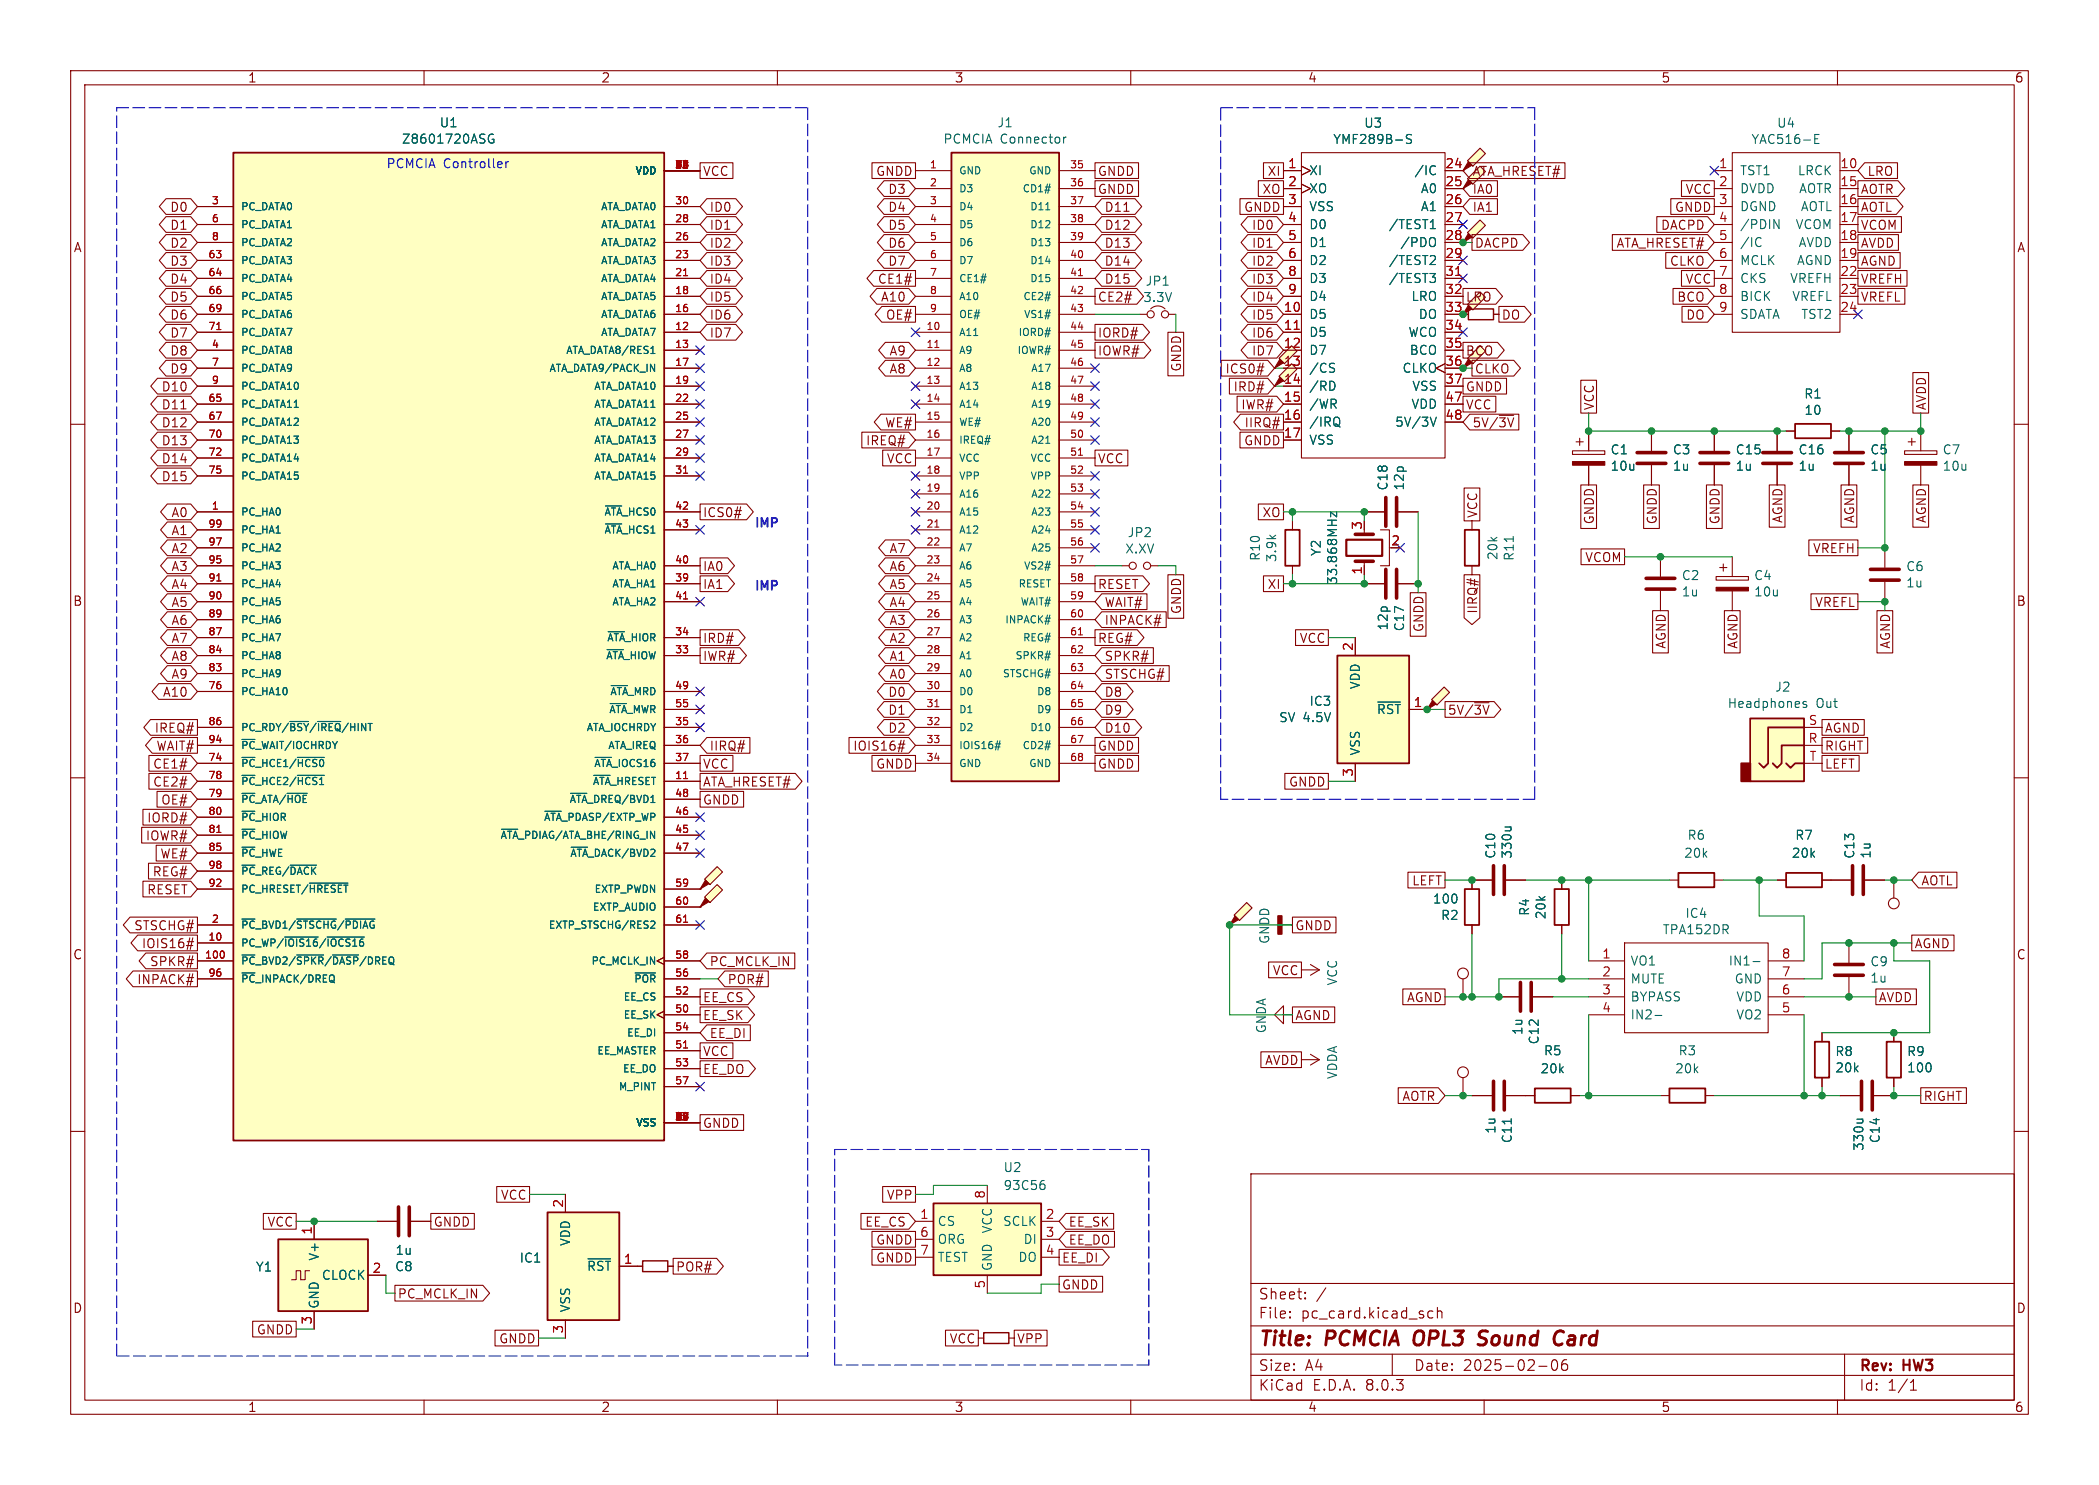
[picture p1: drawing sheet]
<svg xmlns="http://www.w3.org/2000/svg" width="297mm" height="210mm" viewBox="0 0 297 210" stroke-linecap="round" stroke-linejoin="round" font-family="sans-serif">
<defs><g id="words">
<g font-size="2.8" fill="#840000">
<text x="178" y="190.9">Title:</text>
<text x="187.7" y="190.9">PCMCIA</text>
<text x="200.9" y="190.9">OPL3</text>
<text x="210.9" y="190.9">Sound</text>
<text x="222.3" y="190.9">Card</text>
</g>
<g font-size="2.1" fill="#840000">
<text x="178" y="184">Sheet:</text>
<text x="178" y="186.7">File:</text>
<text x="184.1" y="186.7">pc_card.kicad_sch</text>
<text x="178" y="196.9">KiCad</text>
<text x="178" y="194.1">Size:</text>
<text x="184.7" y="194.1">A4</text>
<text x="185.7" y="196.9">E.D.A.</text>
<text x="193.3" y="196.9">8.0.3</text>
<text x="200" y="194.1">Date:</text>
<text x="207" y="194.1">2025-02-06</text>
<text x="263" y="194.3">Rev:</text>
<text x="263" y="196.9">Id:</text>
<text x="267.1" y="196.9">1/1</text>
<text x="269.4" y="194.3">HW3</text>
</g>
<g font-size="1.8" fill="#840000">
<text x="35" y="11.9">1</text>
<text x="85" y="11.9">2</text>
<text x="135" y="11.9">3</text>
<text x="185" y="11.9">4</text>
<text x="235" y="11.9">5</text>
<text x="285" y="11.9">6</text>
<text x="99.4" y="25.1">VCC</text>
<text x="123.9" y="25.1">GNDD</text>
<text x="125.6" y="27.6">D3</text>
<text x="155.3" y="25.1">GNDD</text>
<text x="155.3" y="27.6">GNDD</text>
<text x="178.5" y="27.6">XO</text>
<text x="179.3" y="25.1">XI</text>
<text x="208.3" y="25.1">ATA_HRESET#</text>
<text x="208.3" y="27.6">IA0</text>
<text x="238.4" y="27.6">VCC</text>
<text x="263.2" y="27.6">AOTR</text>
<text x="264.2" y="25.1">LRO</text>
<text x="10.3" y="35.9">A</text>
<text x="24" y="30.2">D0</text>
<text x="24" y="35.2">D2</text>
<text x="24" y="32.7">D1</text>
<text x="100.3" y="30.2">ID0</text>
<text x="100.3" y="32.7">ID1</text>
<text x="100.3" y="35.2">ID2</text>
<text x="125.6" y="35.2">D6</text>
<text x="125.6" y="32.7">D5</text>
<text x="125.6" y="30.2">D4</text>
<text x="156.2" y="35.2">D13</text>
<text x="156.2" y="30.2">D11</text>
<text x="156.2" y="32.7">D12</text>
<text x="175.9" y="30.2">GNDD</text>
<text x="177.1" y="32.7">ID0</text>
<text x="177.1" y="35.2">ID1</text>
<text x="208.3" y="30.2">IA1</text>
<text x="208.6" y="35.2">DACPD</text>
<text x="228.6" y="35.2">ATA_HRESET#</text>
<text x="234.9" y="32.7">DACPD</text>
<text x="236.9" y="30.2">GNDD</text>
<text x="263.2" y="32.7">VCOM</text>
<text x="263.2" y="30.2">AOTL</text>
<text x="263.2" y="35.2">AVDD</text>
<text x="285.3" y="35.9">A</text>
<text x="24" y="40.3">D4</text>
<text x="24" y="37.8">D3</text>
<text x="100.3" y="40.3">ID4</text>
<text x="100.3" y="37.8">ID3</text>
<text x="124.1" y="40.3">CE1#</text>
<text x="125.6" y="37.8">D7</text>
<text x="156.2" y="40.3">D15</text>
<text x="156.2" y="37.8">D14</text>
<text x="177.1" y="40.3">ID3</text>
<text x="177.1" y="37.8">ID2</text>
<text x="236.2" y="37.8">CLKO</text>
<text x="238.4" y="40.3">VCC</text>
<text x="263.2" y="40.3">VREFH</text>
<text x="263.2" y="37.8">AGND</text>
<text x="24" y="42.9">D5</text>
<text x="24" y="45.4">D6</text>
<text x="24" y="47.9">D7</text>
<text x="100.3" y="47.9">ID7</text>
<text x="100.3" y="42.9">ID5</text>
<text x="100.3" y="45.4">ID6</text>
<text x="124.6" y="42.9">A10</text>
<text x="125.3" y="45.4">OE#</text>
<text x="155.3" y="42.9">CE2#</text>
<text x="155.3" y="47.9">IORD#</text>
<text x="177.1" y="45.4">ID5</text>
<text x="177.1" y="47.9">ID6</text>
<text x="177.1" y="42.9">ID4</text>
<text x="207.3" y="42.9">LRO</text>
<text x="212.4" y="45.4">DO</text>
<text x="237.2" y="42.9">BCO</text>
<text x="238.5" y="45.4">DO</text>
<text x="263.2" y="42.9">VREFL</text>
<text x="24" y="53">D9</text>
<text x="24" y="50.5">D8</text>
<text x="125.8" y="50.5">A9</text>
<text x="125.8" y="53">A8</text>
<text x="155.3" y="50.5">IOWR#</text>
<text x="167.3" y="52.7" transform="rotate(-90 167.3 52.7)">GNDD</text>
<text x="173.3" y="53">ICS0#</text>
<text x="177.1" y="50.5">ID7</text>
<text x="207.3" y="50.5">BCO</text>
<text x="208.6" y="53">CLKO</text>
<text x="22.8" y="55.6">D10</text>
<text x="22.8" y="58.1">D11</text>
<text x="174.5" y="55.6">IRD#</text>
<text x="175.5" y="58.1">IWR#</text>
<text x="207.3" y="55.6">GNDD</text>
<text x="207.3" y="58.1">VCC</text>
<text x="225.7" y="58.1" transform="rotate(-90 225.7 58.1)">VCC</text>
<text x="272.7" y="58.1" transform="rotate(-90 272.7 58.1)">AVDD</text>
<text x="22.8" y="60.6">D12</text>
<text x="22.8" y="65.7">D14</text>
<text x="22.8" y="63.2">D13</text>
<text x="122.4" y="63.2">IREQ#</text>
<text x="125.1" y="60.6">WE#</text>
<text x="125.4" y="65.7">VCC</text>
<text x="155.3" y="65.7">VCC</text>
<text x="175.9" y="63.2">GNDD</text>
<text x="176" y="60.6">IIRQ#</text>
<text x="208.3" y="60.6">5V/~{3V}</text>
<text x="22.8" y="68.3">D15</text>
<text x="24.2" y="75.9">A1</text>
<text x="24.2" y="73.3">A0</text>
<text x="99.4" y="73.3">ICS0#</text>
<text x="178.5" y="73.3">XO</text>
<text x="209.2" y="73.3" transform="rotate(-90 209.2 73.3)">VCC</text>
<text x="225.7" y="74.2" transform="rotate(-90 225.7 74.2)">GNDD</text>
<text x="234.6" y="74.2" transform="rotate(-90 234.6 74.2)">GNDD</text>
<text x="243.5" y="74.2" transform="rotate(-90 243.5 74.2)">GNDD</text>
<text x="252.4" y="74.1" transform="rotate(-90 252.4 74.1)">AGND</text>
<text x="262.6" y="74.1" transform="rotate(-90 262.6 74.1)">AGND</text>
<text x="272.7" y="74.1" transform="rotate(-90 272.7 74.1)">AGND</text>
<text x="24.2" y="78.4">A2</text>
<text x="24.2" y="81">A3</text>
<text x="24.2" y="83.5">A4</text>
<text x="99.4" y="83.5">IA1</text>
<text x="99.4" y="81">IA0</text>
<text x="125.8" y="83.5">A5</text>
<text x="125.8" y="78.4">A7</text>
<text x="125.8" y="81">A6</text>
<text x="155.3" y="83.5">RESET</text>
<text x="179.3" y="83.5">XI</text>
<text x="224.2" y="79.7">VCOM</text>
<text x="256.4" y="78.4">VREFH</text>
<text x="10.3" y="85.9">B</text>
<text x="24.2" y="86">A5</text>
<text x="24.2" y="88.6">A6</text>
<text x="125.8" y="88.6">A3</text>
<text x="125.8" y="86">A4</text>
<text x="156.2" y="88.6">INPACK#</text>
<text x="156.2" y="86">WAIT#</text>
<text x="167.3" y="86.9" transform="rotate(-90 167.3 86.9)">GNDD</text>
<text x="201.6" y="89.5" transform="rotate(-90 201.6 89.5)">GNDD</text>
<text x="209.2" y="86.9" transform="rotate(-90 209.2 86.9)">IIRQ#</text>
<text x="256.7" y="86">VREFL</text>
<text x="285.3" y="85.9">B</text>
<text x="24.2" y="93.7">A8</text>
<text x="24.2" y="91.1">A7</text>
<text x="99.4" y="93.7">IWR#</text>
<text x="99.4" y="91.1">IRD#</text>
<text x="125.8" y="91.1">A2</text>
<text x="125.8" y="93.7">A1</text>
<text x="155.3" y="91.1">REG#</text>
<text x="156.2" y="93.7">SPKR#</text>
<text x="183.8" y="91.1">VCC</text>
<text x="235.9" y="91.8" transform="rotate(-90 235.9 91.8)">AGND</text>
<text x="246.1" y="91.8" transform="rotate(-90 246.1 91.8)">AGND</text>
<text x="267.7" y="91.8" transform="rotate(-90 267.7 91.8)">AGND</text>
<text x="23" y="98.7">A10</text>
<text x="24.2" y="96.2">A9</text>
<text x="125.6" y="101.3">D1</text>
<text x="125.6" y="98.7">D0</text>
<text x="125.8" y="96.2">A0</text>
<text x="156.2" y="96.2">STSCHG#</text>
<text x="156.2" y="101.3">D9</text>
<text x="156.2" y="98.7">D8</text>
<text x="204.8" y="101.3">5V/~{3V}</text>
<text x="21.8" y="103.8">IREQ#</text>
<text x="22" y="106.4">WAIT#</text>
<text x="100.3" y="106.4">IIRQ#</text>
<text x="120.6" y="106.4">IOIS16#</text>
<text x="125.6" y="103.8">D2</text>
<text x="155.3" y="106.4">GNDD</text>
<text x="156.2" y="103.8">D10</text>
<text x="258.1" y="103.8">AGND</text>
<text x="258.1" y="106.4">RIGHT</text>
<text x="21.6" y="111.4">CE2#</text>
<text x="21.6" y="108.9">CE1#</text>
<text x="22.7" y="114">OE#</text>
<text x="99.4" y="114">GNDD</text>
<text x="99.4" y="108.9">VCC</text>
<text x="99.4" y="111.4">ATA_HRESET#</text>
<text x="123.9" y="108.9">GNDD</text>
<text x="155.3" y="108.9">GNDD</text>
<text x="182.3" y="111.4">GNDD</text>
<text x="258.1" y="108.9">LEFT</text>
<text x="20.5" y="119.1">IOWR#</text>
<text x="20.7" y="116.5">IORD#</text>
<text x="21.5" y="124.1">REG#</text>
<text x="22.6" y="121.6">WE#</text>
<text x="199.7" y="125.4">LEFT</text>
<text x="271.8" y="125.4">AOTL</text>
<text x="18.9" y="131.8">STSCHG#</text>
<text x="20.7" y="126.7">RESET</text>
<text x="183.2" y="131.8">GNDD</text>
<text x="10.3" y="135.9">C</text>
<text x="20" y="134.3">IOIS16#</text>
<text x="21.1" y="136.8">SPKR#</text>
<text x="100.3" y="136.8">PC_MCLK_IN</text>
<text x="270.8" y="134.3">AGND</text>
<text x="285.3" y="135.9">C</text>
<text x="19.3" y="139.4">INPACK#</text>
<text x="99.4" y="141.9">EE_CS</text>
<text x="102.9" y="139.4">POR#</text>
<text x="180" y="138.1">VCC</text>
<text x="199" y="141.9">AGND</text>
<text x="265.7" y="141.9">AVDD</text>
<text x="99.4" y="144.5">EE_SK</text>
<text x="99.4" y="149.5">VCC</text>
<text x="100.3" y="147">EE_DI</text>
<text x="183.2" y="144.5">AGND</text>
<text x="99.4" y="152.1">EE_DO</text>
<text x="178.9" y="150.8">AVDD</text>
<text x="198.3" y="155.9">AOTR</text>
<text x="272.1" y="155.9">RIGHT</text>
<text x="99.4" y="159.7">GNDD</text>
<text x="37.8" y="173.7">VCC</text>
<text x="61.3" y="173.7">GNDD</text>
<text x="70.8" y="169.9">VCC</text>
<text x="122.3" y="173.7">EE_CS</text>
<text x="125.4" y="169.9">VPP</text>
<text x="151.1" y="173.7">EE_SK</text>
<text x="123.9" y="178.8">GNDD</text>
<text x="123.9" y="176.2">GNDD</text>
<text x="150.2" y="178.8">EE_DI</text>
<text x="151.1" y="176.2">EE_DO</text>
<text x="10.3" y="185.9">D</text>
<text x="56.2" y="183.8">PC_MCLK_IN</text>
<text x="95.6" y="180">POR#</text>
<text x="150.2" y="182.6">GNDD</text>
<text x="285.3" y="185.9">D</text>
<text x="36.2" y="188.9">GNDD</text>
<text x="70.5" y="190.2">GNDD</text>
<text x="134.3" y="190.2">VCC</text>
<text x="143.8" y="190.2">VPP</text>
<text x="35" y="199.9">1</text>
<text x="85" y="199.9">2</text>
<text x="135" y="199.9">3</text>
<text x="185" y="199.9">4</text>
<text x="235" y="199.9">5</text>
<text x="285" y="199.9">6</text>
</g>
<g font-size="1.8" fill="#0000c2">
<text x="54.6" y="23.9">PCMCIA</text>
<text x="62.7" y="23.9">Controller</text>
<text x="106.7" y="74.7">IMP</text>
<text x="106.7" y="83.6">IMP</text>
</g>
<g font-size="1.8" fill="#006464">
<text x="56.8" y="20.5">Z8601720ASG</text>
<text x="62.1" y="18.2">U1</text>
<text x="133.4" y="20.5">PCMCIA</text>
<text x="141" y="18.2">J1</text>
<text x="141.5" y="20.5">Connector</text>
<text x="188.6" y="20.6">YMF289B-S</text>
<text x="192.9" y="18.3">U3</text>
<text x="247.7" y="20.6">YAC516-E</text>
<text x="251.4" y="18.3">U4</text>
<text x="185.2" y="25">XI</text>
<text x="185.2" y="27.5">XO</text>
<text x="200" y="25">/IC</text>
<text x="201" y="27.5">A0</text>
<text x="246.1" y="25">TST1</text>
<text x="246.1" y="27.5">DVDD</text>
<text x="254.3" y="25">LRCK</text>
<text x="254.5" y="27.5">AOTR</text>
<text x="185.2" y="30.1">VSS</text>
<text x="185.2" y="32.6">D0</text>
<text x="185.2" y="35.2">D1</text>
<text x="196.4" y="32.6">/TEST1</text>
<text x="198" y="35.2">/PDO</text>
<text x="201" y="30.1">A1</text>
<text x="246.1" y="30.1">DGND</text>
<text x="246.1" y="32.6">/PDIN</text>
<text x="246.1" y="35.2">/IC</text>
<text x="254" y="32.6">VCOM</text>
<text x="254.4" y="35.2">AVDD</text>
<text x="254.7" y="30.1">AOTL</text>
<text x="162" y="40.6">JP1</text>
<text x="185.2" y="37.7">D2</text>
<text x="185.2" y="40.2">D3</text>
<text x="196.4" y="37.7">/TEST2</text>
<text x="196.4" y="40.2">/TEST3</text>
<text x="246.1" y="37.7">MCLK</text>
<text x="246.1" y="40.2">CKS</text>
<text x="253.2" y="40.2">VREFH</text>
<text x="254.2" y="37.7">AGND</text>
<text x="161.7" y="42.9">3.3V</text>
<text x="185.2" y="45.3">D5</text>
<text x="185.2" y="47.9">D5</text>
<text x="185.2" y="42.8">D4</text>
<text x="199.2" y="47.9">WCO</text>
<text x="199.6" y="42.8">LRO</text>
<text x="200.7" y="45.3">DO</text>
<text x="246.1" y="42.8">BICK</text>
<text x="246.1" y="45.3">SDATA</text>
<text x="253.5" y="42.8">VREFL</text>
<text x="254.8" y="45.3">TST2</text>
<text x="185.2" y="50.4">D7</text>
<text x="185.2" y="52.9">/CS</text>
<text x="198.4" y="52.9">CLKO</text>
<text x="199.4" y="50.4">BCO</text>
<text x="185.2" y="55.5">/RD</text>
<text x="185.2" y="58">/WR</text>
<text x="199.6" y="58">VDD</text>
<text x="199.7" y="55.5">VSS</text>
<text x="255.2" y="56.6">R1</text>
<text x="255.2" y="58.9">10</text>
<text x="185.2" y="60.6">/IRQ</text>
<text x="185.2" y="63.1">VSS</text>
<text x="197.3" y="60.6">5V/3V</text>
<text x="227.8" y="64.5">C1</text>
<text x="236.6" y="64.5">C3</text>
<text x="245.5" y="64.5">C15</text>
<text x="254.4" y="64.5">C16</text>
<text x="264.6" y="64.5">C5</text>
<text x="274.8" y="64.5">C7</text>
<text x="196.5" y="69.5" transform="rotate(-90 196.5 69.5)">C18</text>
<text x="198.9" y="69.5" transform="rotate(-90 198.9 69.5)">12p</text>
<text x="227.8" y="66.8">10u</text>
<text x="236.6" y="66.8">1u</text>
<text x="245.5" y="66.8">1u</text>
<text x="254.4" y="66.8">1u</text>
<text x="264.6" y="66.8">1u</text>
<text x="274.8" y="66.8">10u</text>
<text x="159.5" y="76.2">JP2</text>
<text x="159.1" y="78.5">X.XV</text>
<text x="178.5" y="79.4" transform="rotate(-90 178.5 79.4)">R10</text>
<text x="180.8" y="79.6" transform="rotate(-90 180.8 79.6)">3.9k</text>
<text x="187.1" y="78.7" transform="rotate(-90 187.1 78.7)">Y2</text>
<text x="189.4" y="82.8" transform="rotate(-90 189.4 82.8)">33.868MHz</text>
<text x="212.1" y="79.3" transform="rotate(-90 212.1 79.3)">20k</text>
<text x="214.4" y="79.4" transform="rotate(-90 214.4 79.4)">R11</text>
<text x="237.9" y="82.2">C2</text>
<text x="248.1" y="82.2">C4</text>
<text x="269.6" y="81">C6</text>
<text x="269.6" y="83.3">1u</text>
<text x="196.6" y="89.3" transform="rotate(-90 196.6 89.3)">12p</text>
<text x="198.9" y="89.4" transform="rotate(-90 198.9 89.4)">C17</text>
<text x="237.9" y="84.6">1u</text>
<text x="248.1" y="84.6">10u</text>
<text x="185.2" y="100">IC3</text>
<text x="192.6" y="97.6" transform="rotate(-90 192.6 97.6)">VDD</text>
<text x="194.7" y="101.2">~{RST}</text>
<text x="244.4" y="100.3">Headphones</text>
<text x="251.1" y="98">J2</text>
<text x="257" y="100.3">Out</text>
<text x="180.9" y="102.3">SV 4.5V</text>
<text x="192.6" y="106.9" transform="rotate(-90 192.6 106.9)">VSS</text>
<text x="238.7" y="119">R6</text>
<text x="253.9" y="119">R7</text>
<text x="211.8" y="121.5" transform="rotate(-90 211.8 121.5)">C10</text>
<text x="214.1" y="121.5" transform="rotate(-90 214.1 121.5)">330u</text>
<text x="238.2" y="121.5">20k</text>
<text x="253.4" y="121.5">20k</text>
<text x="262.6" y="121.5" transform="rotate(-90 262.6 121.5)">C13</text>
<text x="264.9" y="121.5" transform="rotate(-90 264.9 121.5)">1u</text>
<text x="202.7" y="128">100</text>
<text x="203.8" y="130.3">R2</text>
<text x="216.6" y="129.6" transform="rotate(-90 216.6 129.6)">R4</text>
<text x="218.9" y="130.1" transform="rotate(-90 218.9 130.1)">20k</text>
<text x="238.4" y="130">IC4</text>
<text x="179.8" y="133.6" transform="rotate(-90 179.8 133.6)">GNDD</text>
<text x="230.6" y="136.8">VO1</text>
<text x="235.2" y="132.3">TPA152DR</text>
<text x="244.5" y="136.8">IN1-</text>
<text x="264.6" y="136.9">C9</text>
<text x="189.4" y="139.5" transform="rotate(-90 189.4 139.5)">VCC</text>
<text x="230.6" y="139.3">MUTE</text>
<text x="230.6" y="141.8">BYPASS</text>
<text x="245.4" y="139.3">GND</text>
<text x="245.6" y="141.8">VDD</text>
<text x="264.6" y="139.2">1u</text>
<text x="179.3" y="146.2" transform="rotate(-90 179.3 146.2)">GNDA</text>
<text x="215.6" y="146.5" transform="rotate(-90 215.6 146.5)">1u</text>
<text x="217.9" y="147.8" transform="rotate(-90 217.9 147.8)">C12</text>
<text x="218.4" y="149.5">R5</text>
<text x="230.6" y="144.4">IN2-</text>
<text x="237.4" y="149.5">R3</text>
<text x="245.6" y="144.4">VO2</text>
<text x="259.6" y="149.6">R8</text>
<text x="269.8" y="149.6">R9</text>
<text x="189.4" y="152.7" transform="rotate(-90 189.4 152.7)">VDDA</text>
<text x="217.9" y="152">20k</text>
<text x="236.9" y="152">20k</text>
<text x="259.6" y="151.9">20k</text>
<text x="269.8" y="151.9">100</text>
<text x="211.8" y="160.4" transform="rotate(-90 211.8 160.4)">1u</text>
<text x="214.1" y="161.8" transform="rotate(-90 214.1 161.8)">C11</text>
<text x="266.2" y="161.8" transform="rotate(-90 266.2 161.8)">C14</text>
<text x="141.9" y="166">U2</text>
<text x="263.9" y="162.9" transform="rotate(-90 263.9 162.9)">330u</text>
<text x="132.6" y="173.6">CS</text>
<text x="141.8" y="173.6">SCLK</text>
<text x="141.9" y="168.5">93C56</text>
<text x="45.3" y="178.4" transform="rotate(-90 45.3 178.4)">V+</text>
<text x="55.8" y="180">C8</text>
<text x="55.9" y="177.7">1u</text>
<text x="73.4" y="178.8">IC1</text>
<text x="80.9" y="176.3" transform="rotate(-90 80.9 176.3)">VDD</text>
<text x="83" y="179.9">~{RST}</text>
<text x="132.6" y="176.1">ORG</text>
<text x="132.6" y="178.7">TEST</text>
<text x="140.6" y="179.8" transform="rotate(-90 140.6 179.8)">GND</text>
<text x="140.6" y="174.5" transform="rotate(-90 140.6 174.5)">VCC</text>
<text x="144" y="178.7">DO</text>
<text x="144.7" y="176.1">DI</text>
<text x="36.1" y="180">Y1</text>
<text x="45.3" y="185.2" transform="rotate(-90 45.3 185.2)">GND</text>
<text x="45.4" y="181.2">CLOCK</text>
<text x="80.9" y="185.7" transform="rotate(-90 80.9 185.7)">VSS</text>
</g>
<g font-size="1.8" fill="#a90000">
<text x="182.2" y="23.9">1</text>
<text x="204.4" y="23.9">24</text>
<text x="243.1" y="23.9">1</text>
<text x="260.3" y="23.9">10</text>
<text x="182.2" y="26.4">2</text>
<text x="182.2" y="29">3</text>
<text x="204.4" y="26.4">25</text>
<text x="204.4" y="29">26</text>
<text x="243.1" y="26.4">2</text>
<text x="243.1" y="29">3</text>
<text x="260.3" y="26.4">15</text>
<text x="260.3" y="29">16</text>
<text x="182.2" y="31.5">4</text>
<text x="182.2" y="34">5</text>
<text x="204.4" y="31.5">27</text>
<text x="204.4" y="34">28</text>
<text x="243.1" y="31.5">4</text>
<text x="243.1" y="34">5</text>
<text x="260.3" y="31.5">17</text>
<text x="260.3" y="34">18</text>
<text x="182.2" y="36.6">6</text>
<text x="182.2" y="39.1">8</text>
<text x="182.2" y="41.7">9</text>
<text x="204.4" y="36.6">29</text>
<text x="204.4" y="39.1">31</text>
<text x="204.4" y="41.7">32</text>
<text x="243.1" y="36.6">6</text>
<text x="243.1" y="39.1">7</text>
<text x="243.1" y="41.7">8</text>
<text x="260.3" y="36.6">19</text>
<text x="260.3" y="39.1">22</text>
<text x="260.3" y="41.7">23</text>
<text x="181.6" y="44.2">10</text>
<text x="181.6" y="46.7">11</text>
<text x="204.4" y="44.2">33</text>
<text x="204.4" y="46.7">34</text>
<text x="243.1" y="44.2">9</text>
<text x="260.3" y="44.2">24</text>
<text x="181.6" y="49.3">12</text>
<text x="181.6" y="51.8">13</text>
<text x="204.4" y="49.3">35</text>
<text x="204.4" y="51.8">36</text>
<text x="181.6" y="54.4">14</text>
<text x="181.6" y="56.9">15</text>
<text x="181.6" y="59.4">16</text>
<text x="204.4" y="54.4">37</text>
<text x="204.4" y="56.9">47</text>
<text x="204.4" y="59.4">48</text>
<text x="181.6" y="62">17</text>
<text x="192.8" y="75" transform="rotate(-90 192.8 75)">3</text>
<text x="196.8" y="77.2">2</text>
<text x="192.8" y="81.4" transform="rotate(-90 192.8 81.4)">1</text>
<text x="191.5" y="92.1" transform="rotate(-90 191.5 92.1)">2</text>
<text x="200" y="100.1">1</text>
<text x="255.8" y="105.2">R</text>
<text x="255.8" y="102.6">S</text>
<text x="256" y="107.7">T</text>
<text x="191.5" y="109.9" transform="rotate(-90 191.5 109.9)">3</text>
<text x="226.6" y="135.6">1</text>
<text x="252" y="135.6">8</text>
<text x="226.6" y="138.2">2</text>
<text x="226.6" y="140.7">3</text>
<text x="226.6" y="143.3">4</text>
<text x="252" y="143.3">5</text>
<text x="252" y="140.7">6</text>
<text x="252" y="138.2">7</text>
<text x="79.8" y="170.9" transform="rotate(-90 79.8 170.9)">2</text>
<text x="130.1" y="172.5">1</text>
<text x="139.4" y="169.6" transform="rotate(-90 139.4 169.6)">8</text>
<text x="147.9" y="172.5">2</text>
<text x="44.2" y="174.7" transform="rotate(-90 44.2 174.7)">1</text>
<text x="88.2" y="178.8">1</text>
<text x="130.1" y="175">6</text>
<text x="130.1" y="177.5">7</text>
<text x="147.9" y="175">3</text>
<text x="147.9" y="177.5">4</text>
<text x="52.6" y="180.1">2</text>
<text x="139.4" y="182.3" transform="rotate(-90 139.4 182.3)">5</text>
<text x="44.2" y="187.4" transform="rotate(-90 44.2 187.4)">3</text>
<text x="79.8" y="188.7" transform="rotate(-90 79.8 188.7)">3</text>
</g>
<g font-size="1.4" fill="#a90000">
<text x="95.4" y="23.9">14</text>
<text x="131.5" y="23.9">1</text>
<text x="151.3" y="23.9">35</text>
<text x="29.9" y="29">3</text>
<text x="95.4" y="29">30</text>
<text x="131.5" y="26.4">2</text>
<text x="131.5" y="29">3</text>
<text x="151.3" y="26.4">36</text>
<text x="151.3" y="29">37</text>
<text x="29.9" y="31.5">6</text>
<text x="29.9" y="34">8</text>
<text x="95.4" y="34">26</text>
<text x="95.4" y="31.5">28</text>
<text x="131.5" y="31.5">4</text>
<text x="131.5" y="34">5</text>
<text x="151.3" y="31.5">38</text>
<text x="151.3" y="34">39</text>
<text x="29.4" y="36.6">63</text>
<text x="29.4" y="39.1">64</text>
<text x="29.4" y="41.7">66</text>
<text x="95.4" y="41.7">18</text>
<text x="95.4" y="39.1">21</text>
<text x="95.4" y="36.6">23</text>
<text x="131.5" y="36.6">6</text>
<text x="131.5" y="39.1">7</text>
<text x="131.5" y="41.7">8</text>
<text x="151.3" y="36.6">40</text>
<text x="151.3" y="39.1">41</text>
<text x="151.3" y="41.7">42</text>
<text x="29.4" y="44.2">69</text>
<text x="29.4" y="46.7">71</text>
<text x="95.4" y="46.7">12</text>
<text x="95.4" y="44.2">16</text>
<text x="131" y="46.7">10</text>
<text x="131.5" y="44.2">9</text>
<text x="151.3" y="44.2">43</text>
<text x="151.3" y="46.7">44</text>
<text x="29.9" y="49.3">4</text>
<text x="29.9" y="51.8">7</text>
<text x="95.4" y="49.3">13</text>
<text x="95.4" y="51.8">17</text>
<text x="131" y="49.3">11</text>
<text x="131" y="51.8">12</text>
<text x="151.3" y="49.3">45</text>
<text x="151.3" y="51.8">46</text>
<text x="29.4" y="56.9">65</text>
<text x="29.4" y="59.4">67</text>
<text x="29.9" y="54.4">9</text>
<text x="95.4" y="54.4">19</text>
<text x="95.4" y="56.9">22</text>
<text x="95.4" y="59.4">25</text>
<text x="131" y="54.4">13</text>
<text x="131" y="56.9">14</text>
<text x="131" y="59.4">15</text>
<text x="151.3" y="54.4">47</text>
<text x="151.3" y="56.9">48</text>
<text x="151.3" y="59.4">49</text>
<text x="29.4" y="62">70</text>
<text x="29.4" y="64.5">72</text>
<text x="95.4" y="62">27</text>
<text x="95.4" y="64.5">29</text>
<text x="131" y="62">16</text>
<text x="131" y="64.5">17</text>
<text x="151.3" y="62">50</text>
<text x="151.3" y="64.5">51</text>
<text x="29.4" y="67.1">75</text>
<text x="95.4" y="67.1">31</text>
<text x="131" y="67.1">18</text>
<text x="131" y="69.6">19</text>
<text x="151.3" y="67.1">52</text>
<text x="151.3" y="69.6">53</text>
<text x="29.4" y="77.2">97</text>
<text x="29.4" y="74.7">99</text>
<text x="29.9" y="72.1">1</text>
<text x="95.4" y="72.1">42</text>
<text x="95.4" y="74.7">43</text>
<text x="131" y="72.1">20</text>
<text x="131" y="74.7">21</text>
<text x="131" y="77.2">22</text>
<text x="151.3" y="72.1">54</text>
<text x="151.3" y="74.7">55</text>
<text x="151.3" y="77.2">56</text>
<text x="29.4" y="82.3">91</text>
<text x="29.4" y="79.8">95</text>
<text x="95.4" y="82.3">39</text>
<text x="95.4" y="79.8">40</text>
<text x="131" y="79.8">23</text>
<text x="131" y="82.3">24</text>
<text x="151.3" y="79.8">57</text>
<text x="151.3" y="82.3">58</text>
<text x="29.4" y="89.9">87</text>
<text x="29.4" y="87.4">89</text>
<text x="29.4" y="84.8">90</text>
<text x="95.4" y="89.9">34</text>
<text x="95.4" y="84.8">41</text>
<text x="131" y="84.8">25</text>
<text x="131" y="87.4">26</text>
<text x="131" y="89.9">27</text>
<text x="151.3" y="84.8">59</text>
<text x="151.3" y="87.4">60</text>
<text x="151.3" y="89.9">61</text>
<text x="29.4" y="95">83</text>
<text x="29.4" y="92.5">84</text>
<text x="95.4" y="92.5">33</text>
<text x="131" y="92.5">28</text>
<text x="131" y="95">29</text>
<text x="151.3" y="92.5">62</text>
<text x="151.3" y="95">63</text>
<text x="29.4" y="97.5">76</text>
<text x="95.4" y="97.5">49</text>
<text x="95.4" y="100.1">55</text>
<text x="131" y="97.5">30</text>
<text x="131" y="100.1">31</text>
<text x="151.3" y="97.5">64</text>
<text x="151.3" y="100.1">65</text>
<text x="29.4" y="107.7">74</text>
<text x="29.4" y="102.6">86</text>
<text x="29.4" y="105.2">94</text>
<text x="95.4" y="102.6">35</text>
<text x="95.4" y="105.2">36</text>
<text x="95.4" y="107.7">37</text>
<text x="131" y="102.6">32</text>
<text x="131" y="105.2">33</text>
<text x="131" y="107.7">34</text>
<text x="151.3" y="102.6">66</text>
<text x="151.3" y="105.2">67</text>
<text x="151.3" y="107.7">68</text>
<text x="29.4" y="110.2">78</text>
<text x="29.4" y="112.8">79</text>
<text x="95.4" y="110.2">11</text>
<text x="95.4" y="112.8">48</text>
<text x="29.4" y="115.3">80</text>
<text x="29.4" y="117.9">81</text>
<text x="95.4" y="117.9">45</text>
<text x="95.4" y="115.3">46</text>
<text x="29.4" y="120.4">85</text>
<text x="29.4" y="125.5">92</text>
<text x="29.4" y="122.9">98</text>
<text x="95.4" y="120.4">47</text>
<text x="95.4" y="125.5">59</text>
<text x="29.9" y="130.6">2</text>
<text x="95.4" y="128">60</text>
<text x="95.4" y="130.6">61</text>
<text x="28.9" y="135.6">100</text>
<text x="29.4" y="133.1">10</text>
<text x="95.4" y="135.6">58</text>
<text x="29.4" y="138.2">96</text>
<text x="95.4" y="143.3">50</text>
<text x="95.4" y="140.7">52</text>
<text x="95.4" y="138.2">56</text>
<text x="95.4" y="148.3">51</text>
<text x="95.4" y="145.8">54</text>
<text x="95.4" y="150.9">53</text>
<text x="95.4" y="153.4">57</text>
<text x="95.4" y="158.5">15</text>
<text x="95.9" y="158.5">5</text>
</g>
<g font-size="1.4" fill="#006464">
<text x="34" y="29.9">PC_DATA0</text>
<text x="84.9" y="29.9">ATA_DATA0</text>
<text x="89.8" y="24.9">VDD</text>
<text x="135.6" y="24.9">GND</text>
<text x="135.6" y="27.4">D3</text>
<text x="135.6" y="29.9">D4</text>
<text x="144.6" y="27.4">CD1#</text>
<text x="145.5" y="24.9">GND</text>
<text x="145.6" y="29.9">D11</text>
<text x="34" y="32.5">PC_DATA1</text>
<text x="34" y="35">PC_DATA2</text>
<text x="84.9" y="35">ATA_DATA2</text>
<text x="84.9" y="32.5">ATA_DATA1</text>
<text x="135.6" y="32.5">D5</text>
<text x="135.6" y="35">D6</text>
<text x="145.6" y="32.5">D12</text>
<text x="145.6" y="35">D13</text>
<text x="34" y="37.6">PC_DATA3</text>
<text x="34" y="40.1">PC_DATA4</text>
<text x="84.9" y="40.1">ATA_DATA4</text>
<text x="84.9" y="37.6">ATA_DATA3</text>
<text x="135.6" y="37.6">D7</text>
<text x="135.6" y="40.1">CE1#</text>
<text x="145.6" y="37.6">D14</text>
<text x="145.6" y="40.1">D15</text>
<text x="34" y="42.6">PC_DATA5</text>
<text x="34" y="45.2">PC_DATA6</text>
<text x="34" y="47.7">PC_DATA7</text>
<text x="84.9" y="47.7">ATA_DATA7</text>
<text x="84.9" y="45.2">ATA_DATA6</text>
<text x="84.9" y="42.6">ATA_DATA5</text>
<text x="135.6" y="47.7">A11</text>
<text x="135.6" y="42.6">A10</text>
<text x="135.6" y="45.2">OE#</text>
<text x="144" y="47.7">IORD#</text>
<text x="144.7" y="42.6">CE2#</text>
<text x="144.8" y="45.2">VS1#</text>
<text x="34" y="50.3">PC_DATA8</text>
<text x="34" y="52.8">PC_DATA9</text>
<text x="77.6" y="52.8">ATA_DATA9/PACK_IN</text>
<text x="80" y="50.3">ATA_DATA8/RES1</text>
<text x="135.6" y="50.3">A9</text>
<text x="135.6" y="52.8">A8</text>
<text x="143.8" y="50.3">IOWR#</text>
<text x="145.8" y="52.8">A17</text>
<text x="34" y="57.9">PC_DATA11</text>
<text x="34" y="55.3">PC_DATA10</text>
<text x="84" y="55.3">ATA_DATA10</text>
<text x="84" y="57.9">ATA_DATA11</text>
<text x="135.6" y="55.3">A13</text>
<text x="135.6" y="57.9">A14</text>
<text x="145.8" y="55.3">A18</text>
<text x="145.8" y="57.9">A19</text>
<text x="34" y="60.4">PC_DATA12</text>
<text x="34" y="63">PC_DATA13</text>
<text x="34" y="65.5">PC_DATA14</text>
<text x="84" y="60.4">ATA_DATA12</text>
<text x="84" y="63">ATA_DATA13</text>
<text x="84" y="65.5">ATA_DATA14</text>
<text x="135.6" y="60.4">WE#</text>
<text x="135.6" y="63">IREQ#</text>
<text x="135.6" y="65.5">VCC</text>
<text x="145.7" y="65.5">VCC</text>
<text x="145.8" y="60.4">A20</text>
<text x="145.8" y="63">A21</text>
<text x="34" y="68">PC_DATA15</text>
<text x="84" y="68">ATA_DATA15</text>
<text x="135.6" y="68">VPP</text>
<text x="135.6" y="70.6">A16</text>
<text x="145.7" y="68">VPP</text>
<text x="145.8" y="70.6">A22</text>
<text x="34" y="73.1">PC_HA0</text>
<text x="34" y="75.7">PC_HA1</text>
<text x="85.4" y="73.1">~{ATA}_HCS0</text>
<text x="85.4" y="75.7">~{ATA}_HCS1</text>
<text x="135.6" y="73.1">A15</text>
<text x="135.6" y="75.7">A12</text>
<text x="145.8" y="73.1">A23</text>
<text x="145.8" y="75.7">A24</text>
<text x="34" y="83.3">PC_HA4</text>
<text x="34" y="80.7">PC_HA3</text>
<text x="34" y="78.2">PC_HA2</text>
<text x="86.5" y="83.3">ATA_HA1</text>
<text x="86.5" y="80.7">ATA_HA0</text>
<text x="135.6" y="78.2">A7</text>
<text x="135.6" y="80.7">A6</text>
<text x="135.6" y="83.3">A5</text>
<text x="144" y="83.3">RESET</text>
<text x="144.8" y="80.7">VS2#</text>
<text x="145.8" y="78.2">A25</text>
<text x="34" y="88.4">PC_HA6</text>
<text x="34" y="85.8">PC_HA5</text>
<text x="86.5" y="85.8">ATA_HA2</text>
<text x="135.6" y="85.8">A4</text>
<text x="135.6" y="88.4">A3</text>
<text x="142.1" y="88.4">INPACK#</text>
<text x="144.3" y="85.8">WAIT#</text>
<text x="34" y="96">PC_HA9</text>
<text x="34" y="93.4">PC_HA8</text>
<text x="34" y="90.9">PC_HA7</text>
<text x="85.6" y="93.4">~{ATA}_HIOW</text>
<text x="85.8" y="90.9">~{ATA}_HIOR</text>
<text x="135.6" y="90.9">A2</text>
<text x="135.6" y="93.4">A1</text>
<text x="135.6" y="96">A0</text>
<text x="141.8" y="96">STSCHG#</text>
<text x="143.6" y="93.4">SPKR#</text>
<text x="144.6" y="90.9">REG#</text>
<text x="34" y="98.5">PC_HA10</text>
<text x="86.1" y="101.1">~{ATA}_MWR</text>
<text x="86.2" y="98.5">~{ATA}_MRD</text>
<text x="135.6" y="98.5">D0</text>
<text x="135.6" y="101.1">D1</text>
<text x="146.6" y="98.5">D8</text>
<text x="146.6" y="101.1">D9</text>
<text x="34" y="103.6">PC_RDY/~{BSY}/~{IREQ}/HINT</text>
<text x="34" y="106.1">~{PC}_WAIT/IOCHRDY</text>
<text x="82.9" y="103.6">ATA_IOCHRDY</text>
<text x="85.9" y="106.1">ATA_IREQ</text>
<text x="135.6" y="103.6">D2</text>
<text x="135.6" y="106.1">IOIS16#</text>
<text x="144.6" y="106.1">CD2#</text>
<text x="145.6" y="103.6">D10</text>
<text x="34" y="108.7">~{PC}_HCE1/~{HCS0}</text>
<text x="34" y="111.2">~{PC}_HCE2/~{HCS1}</text>
<text x="34" y="113.8">~{PC}_ATA/~{HOE}</text>
<text x="80.5" y="113.8">~{ATA}_DREQ/BVD1</text>
<text x="83.8" y="111.2">~{ATA}_HRESET</text>
<text x="84" y="108.7">~{ATA}_IOCS16</text>
<text x="135.6" y="108.7">GND</text>
<text x="145.5" y="108.7">GND</text>
<text x="34" y="116.3">~{PC}_HIOR</text>
<text x="34" y="118.8">~{PC}_HIOW</text>
<text x="70.7" y="118.8">~{ATA}_PDIAG/ATA_BHE/RING_IN</text>
<text x="76.8" y="116.3">~{ATA}_PDASP/EXTP_WP</text>
<text x="34" y="121.4">~{PC}_HWE</text>
<text x="34" y="123.9">~{PC}_REG/~{DACK}</text>
<text x="80.6" y="121.4">~{ATA}_DACK/BVD2</text>
<text x="34" y="131.5">~{PC}_BVD1/~{STSCHG}/~{PDIAG}</text>
<text x="34" y="126.5">PC_HRESET/~{HRESET}</text>
<text x="77.5" y="131.5">EXTP_STSCHG/RES2</text>
<text x="83.8" y="129">EXTP_AUDIO</text>
<text x="84" y="126.5">EXTP_PWDN</text>
<text x="34" y="134.1">PC_WP/~{IOIS16}/~{IOCS16}</text>
<text x="34" y="136.6">~{PC}_BVD2/~{SPKR}/~{DASP}/DREQ</text>
<text x="83.6" y="136.6">PC_MCLK_IN</text>
<text x="34" y="139.2">~{PC}_INPACK/DREQ</text>
<text x="88.1" y="141.7">EE_CS</text>
<text x="89.6" y="139.2">~{POR}</text>
<text x="84.4" y="149.3">EE_MASTER</text>
<text x="88.1" y="144.2">EE_SK</text>
<text x="88.6" y="146.8">EE_DI</text>
<text x="87.4" y="154.4">M_PINT</text>
<text x="88" y="151.9">EE_DO</text>
<text x="89.9" y="159.5">VSS</text>
</g>
</g></defs>
<g fill="none" stroke="#840000" stroke-width=".15">
<path d="M10 10h277v190h-277zM12 12h273v186h-273zM60 10v2M110 10v2M160 10v2M210 10v2M260 10v2M10 60h2M285 60h2M193 72.4h2.8M197.9 72.4h2.8M10 110h2"/>
<path d="M285 110h2M261.6 133.4v2.7M261.6 138.2v2.8M10 160h2M285 160h2M177 166h108v32h-108zM60 198v2M110 198v2M160 198v2M177 194.5h108M177 191.5h108M177 187.5h108"/>
<path d="M177 181.5h108M182.5 186.3h.1l-.1 .1M182.5 186.3v.1M182.5 185.5v.1M182.5 185.5h.1l-.1 .1M184.7 183.6v.1M184.7 183.6h-.1l.1 .1M184.7 182.8v.1M184.7 182.8h-.1l.1 .1M187.6 182.1l-1.3 2M197 191.5v3M202.7 185.5l-.4-.1-.3 .3v.4l.2 .2 .1 .1 .4-.1"/>
<path d="M203.4 185.5a.37 .37 0 0 1 .6 .1v.8M203.4 184.9v1.5M210 198v2M217.7 193.2h1.2M219.7 192.4a.36 .36 0 0 1 .3-.1 .36 .36 0 0 1 .3 .3 .77 .77 0 0 1-.4 1.2 .91 .91 0 0 1-.2-1.4zM221.7 192.3a.59 .59 0 0 0-.7 .6v.6l.1 .2 .4 .1 .2-.1 .1-.5-.1-.3h-.5l-.2 .3M260 198v2M261 191.5v6.5M270.3 196.6h.9M270.3 195.5l.4-.4v1.5"/>
</g>
<path d="M200.3 188.5a1.5 1.5 0 0 0 0 1.6M209.3 188.8l.1 .3 .8 .3M210.2 190a.85 .85 0 0 1-1.1 .1M210.2 188.2h-.5l-.4 .4M220.7 188.2l.5 .2M221 190l-.4 .2" fill="none" stroke="#840000" stroke-width=".4"/>
<path d="M196.1 70.4v4M197.6 70.4v4M259.6 137.9h4.1M259.6 136.4h4.1" fill="none" stroke="#840000" stroke-width=".51"/>
<path d="M202.6 98.9l1.7-1.7 .8 .7-1.8 1.8z" fill="#ffffc2"/>
<path d="M202.7 99.1l.5 .5-1.3 .7z" fill="#840000" stroke="#840000" stroke-width=".15"/>
<g fill="none" stroke="#840000" stroke-width=".15">
<path d="M181.6 24.1h2.5M181.6 26.7h2.5M181.6 29.2h2.5M181.6 31.8h2.5M181.6 34.3h2.5M181.6 36.8h2.5M181.6 39.4h2.5M184.1 21.6h20.4v43.2h-20.4zM184.1 23.5l1.3 .6-1.3 .7M184.1 26l1.3 .7-1.3 .6M204.5 24.1h2.5M204.5 26.7h2.5"/>
<path d="M204.5 29.2h2.5M204.5 31.8h2.5M204.5 34.3h2.5M204.5 36.8h2.5M204.5 39.4h2.5M181.6 44.5h2.5M181.6 47h2.5M181.6 49.5h2.5M181.6 52.1h2.5M181.6 54.6h2.5M181.6 57.2h2.5M181.6 59.7h2.5"/>
<path d="M181.6 41.9h2.5M204.5 51.4l-1.3 .7 1.3 .6M204.5 44.5h2.5M204.5 47h2.5M204.5 49.5h2.5M204.5 52.1h2.5M204.5 54.6h2.5M204.5 57.2h2.5M204.5 59.7h2.5M204.5 41.9h2.5M181.6 62.2h2.5M208.3 73.7v1.2"/>
<path d="M202.6 98.9l1.7-1.7 .8 .7-1.8 1.8zM208.3 80v1.3M201.9 100.3h.1"/>
</g>
<path d="M207.3 74.9h2v5.1h-2z" fill="none" stroke="#840000" stroke-width=".25"/>
<g fill="none" stroke="#006464" stroke-width=".15">
<path d="M199.7 19.1l-.5-.1-.1 .1v.4l.5 .2 .1 .3-.2 .3-.5-.1M202.3 38.7h.8l-.4 .5M202.4 32.3h.7M202.6 31.2l.1-.1v1.2M202.7 23.4l.4 .2M202.8 33.6l.1 .1a.81 .81 0 0 1-.1 1.2M202.9 36.1l.2 .3v.3l-.8 .7h.8M202.9 39.2l.2 .2v.3l-.2 .2M203.1 24.6l-.4 .1M188.4 51.4h.4M188.6 52l.2 .3v.2l-.2 .1M188.7 54l.2 .5-.1 .4-.1 .2"/>
<path d="M189.3 59l.1 .1a.9 .9 0 0 1 0 1.1M202.4 59l.4 1.3 .4-1.3M189.2 60l.2 .2M189.4 60.2l.2 .2M189.4 60.2l-.1 .1M214.1 75.9v.7"/>
</g>
<path d="M206 39h.7M183.1 46.6h.7" fill="none" stroke="#a90000" stroke-width=".15"/>
<path d="M189.2 92.7h10.2v15.3h-10.2z" fill="#ffffc2"/>
<path d="M181.9 74.9h2v5.1h-2zM189.2 92.7h10.2v15.3h-10.2z" fill="none" stroke="#840000" stroke-width=".25"/>
<path d="M182.9 73.7v1.2M182.9 80v1.3M191.8 90.2v2.5M193 82.6h2.8M197.9 82.6h2.8M191.8 108v2.5M199.4 100.3h2.5" fill="none" stroke="#840000" stroke-width=".15"/>
<path d="M195 99.3h3.1" fill="none" stroke="#006464" stroke-width=".15"/>
<path d="M196.1 80.5v4.1M197.6 80.5v4.1" fill="none" stroke="#840000" stroke-width=".51"/>
<path d="M207.6 22.7l1.8-1.7 .8 .7-1.8 1.8z" fill="#ffffc2"/>
<path d="M207.8 22.9l.5 .5-1.3 .7z" fill="#840000" stroke="#840000" stroke-width=".15"/>
<path d="M207 24.1h.1M207.6 22.7l1.8-1.7 .8 .7-1.8 1.8z" fill="none" stroke="#840000" stroke-width=".15"/>
<path d="M207.6 25.3l1.8-1.8 .8 .8-1.8 1.7z" fill="#ffffc2"/>
<path d="M207.8 25.4l.5 .5-1.3 .8z" fill="#840000" stroke="#840000" stroke-width=".15"/>
<g fill="none" stroke="#840000" stroke-width=".15">
<path d="M207 26.7h.1M207.6 25.3l1.8-1.8 .8 .8-1.8 1.7zM242.6 24.1h2.5M242.6 26.7h2.5M242.6 29.2h2.5M242.6 31.8h2.5M242.6 34.3h2.5M242.6 36.8h2.5M242.6 39.4h2.5M245.1 21.6h15.2v25.4h-15.2zM260.3 24.1h2.6M260.3 26.7h2.6"/>
<path d="M260.3 29.2h2.6M260.3 31.8h2.6M260.3 34.3h2.6M260.3 36.8h2.6M260.3 39.4h2.6M242.6 41.9h2.5M242.6 44.5h2.5M260.3 41.9h2.6M260.3 44.5h2.6"/>
</g>
<path d="M256.8 19.6h.4M257.4 19h-.6v1.3h.6M248.8 33.6l.4 .1M249.2 34.7l-.4 .2M251 31.1l.7 1.2v-1.2" fill="none" stroke="#006464" stroke-width=".15"/>
<path d="M209.4 31.1l.8 .8-1.8 1.8-.8-.8z" fill="#ffffc2"/>
<path d="M207.8 33l.5 .5-1.3 .8z" fill="#840000" stroke="#840000" stroke-width=".15"/>
<path d="M207 34.3h.1M209.4 31.1l.8 .8-1.8 1.8-.8-.8zM252.7 61h1.3M259.1 61h1.2" fill="none" stroke="#840000" stroke-width=".15"/>
<path d="M254 59.9h5.1v2.1h-5.1z" fill="none" stroke="#840000" stroke-width=".25"/>
<path d="M33 21.6h61v139.7h-61z" fill="#ffffc2"/>
<path d="M33 21.6h61v139.7h-61z" fill="none" stroke="#840000" stroke-width=".25"/>
<g fill="none" stroke="#840000" stroke-width=".15">
<path d="M27.9 39.4h5.1M27.9 36.8h5.1M27.9 34.3h5.1M27.9 31.8h5.1M27.9 29.2h5.1M94 24.1h5.1M94 39.4h5.1M94 36.8h5.1M94 34.3h5.1M94 31.8h5.1M94 29.2h5.1M27.9 47h5.1"/>
<path d="M27.9 49.5h5.1M27.9 44.5h5.1M27.9 52.1h5.1M27.9 41.9h5.1M27.9 54.6h5.1M27.9 57.2h5.1M27.9 59.7h5.1M94 47h5.1M94 49.5h5.1M94 44.5h5.1M94 52.1h5.1M94 41.9h5.1"/>
<path d="M94 54.6h5.1M94 57.2h5.1M94 59.7h5.1M27.9 72.4h5.1M27.9 62.2h5.1M27.9 64.8h5.1M27.9 67.3h5.1M27.9 74.9h5.1M27.9 77.5h5.1M94 72.4h5.1M94 62.2h5.1M94 64.8h5.1"/>
<path d="M94 67.3h5.1M94 74.9h5.1M27.9 92.7h5.1M27.9 90.2h5.1M27.9 82.6h5.1M27.9 80h5.1M27.9 85.1h5.1M27.9 97.8h5.1M27.9 95.3h5.1M27.9 87.6h5.1M94 92.7h5.1M94 90.2h5.1"/>
<path d="M94 82.6h5.1M94 80h5.1M94 85.1h5.1M94 97.8h5.1M27.9 110.5h5.1M27.9 102.9h5.1M27.9 105.4h5.1M27.9 108h5.1M27.9 118.1h5.1M27.9 115.6h5.1M27.9 113h5.1M94 110.5h5.1"/>
<path d="M94 102.9h5.1M94 105.4h5.1M94 108h5.1M94 118.1h5.1M94 115.6h5.1M94 113h5.1M94 100.3h5.1M27.9 133.4h5.1M27.9 135.9h5.1M27.9 130.8h5.1M27.9 120.7h5.1M27.9 138.4h5.1"/>
<path d="M27.9 125.7h5.1M27.9 123.2h5.1M94 135.4l-1 .5 1 .5M94 135.9h5.1M94 130.8h5.1M94 120.7h5.1M94 138.4h5.1M94 125.7h5.1M94 128.3h5.1M94 143l-1 .5 1 .5M94 158.8h5.1M94 143.5h5.1"/>
<path d="M94 148.6h5.1M94 141h5.1M94 151.1h5.1M94 146.1h5.1M94 153.7h5.1"/>
</g>
<g fill="none" stroke="#006464" stroke-width=".15">
<path d="M69.8 19a.62 .62 0 0 0-.7 .5 .62 .62 0 0 0 .4 .7l.4-.1v-.4h-.3M92 51.5l.6 1v-1M92.1 50h.6M85.7 71.6h2.3M85.7 74.1h2.3M85.9 91.9h2.3M86 89.3h2.4M86.3 99.5h2.3M86.5 97h2.3M34.2 109.7h1.9M34.2 107.1h1.9M34.2 117.3h1.9"/>
<path d="M34.2 114.7h1.9M34.2 119.8h1.9M34.2 112.2h1.9M34.2 104.6h1.9M40.6 112.2h2.9M41 102h2.7M42.1 109.7h3.8M42.1 107.1h3.8M44.9 102h3.3M71 117.3h2.3M77.1 114.7h2.3M80.7 112.2h2.3"/>
<path d="M80.8 119.8h2.3M84 109.7h2.3M84.2 107.1h2.3M34.2 135.1h1.9M34.2 130h1.9M34.2 137.6h1.9M34.2 122.4h1.9M40.3 132.5h4.7M41.1 122.4h3.7M42 135.1h3.8M42 130h5.6M43.8 124.9h5.4"/>
<path d="M46.3 132.5h5.2M47.1 135.1h3.6M48.8 130h4.2M89.9 137.6h2.9M92.2 130.3h.4l.1 .2-.7 .8h.7"/>
</g>
<path d="M96.7 39h.6M30.7 46.6h.6M96.7 66.9h.6M30.7 82.2h.6M96.7 84.7h.6M30.7 117.7h.6M96.7 110.1h.6M31.7 134.7v.6M96.7 130.4h.6M96.7 148.2h.6" fill="none" stroke="#a90000" stroke-width=".15"/>
<path d="M77.5 171.5h10.1v15.2h-10.1z" fill="#ffffc2"/>
<path d="M77.5 171.5h10.1v15.2h-10.1z" fill="none" stroke="#840000" stroke-width=".25"/>
<path d="M207 44.5h.8M211.3 44.5h.8M80 168.9v2.6M87.6 179.1h2.6M80 186.7v2.5" fill="none" stroke="#840000" stroke-width=".15"/>
<path d="M83.2 178h3.2" fill="none" stroke="#006464" stroke-width=".15"/>
<path d="M207.8 43.7h3.5v1.5h-3.5z" fill="none" stroke="#840000" stroke-width=".2"/>
<path d="M207.6 50.7l1.8-1.8 .8 .8-1.8 1.7z" fill="#ffffc2"/>
<path d="M207.8 50.8l.5 .5-1.3 .8z" fill="#840000" stroke="#840000" stroke-width=".15"/>
<path d="M207 52.1h.1M207.6 50.7l1.8-1.8 .8 .8-1.8 1.7z" fill="none" stroke="#840000" stroke-width=".15"/>
<path d="M207.6 43.1l1.8-1.8 .8 .7-1.8 1.8z" fill="#ffffc2"/>
<path d="M207.8 43.2l.5 .5-1.3 .8z" fill="#840000" stroke="#840000" stroke-width=".15"/>
<path d="M207 44.5h.1M207.6 43.1l1.8-1.8 .8 .7-1.8 1.8zM234.9 78.7v2.8M251.5 61v2.8M251.5 65.8v2.8M234.9 83.6v2.8M53.3 172.7h2.8M58.2 172.7h2.8" fill="none" stroke="#840000" stroke-width=".15"/>
<path d="M249.4 65.5h4.1M249.4 64h4.1M232.9 83.3h4.1M232.9 81.8h4.1M56.4 170.7v4.1M57.9 170.7v4.1" fill="none" stroke="#840000" stroke-width=".51"/>
<path d="M39.4 175.3h12.7v10.1h-12.7z" fill="#ffffc2"/>
<path d="M39.4 175.3h12.7v10.1h-12.7z" fill="none" stroke="#840000" stroke-width=".25"/>
<g fill="none" stroke="#840000" stroke-width=".15">
<path d="M243.8 79.8v1M245.1 78.7v2.8M266.7 77.5v2.8M242.8 81.5h4.6v.5h-4.6zM243.3 80.3h1M245.1 83.6v2.8M266.7 82.3v2.8M43.8 179.7h-.6v1.3h-.7v-1.3h-.6v1.3h-.6M44.4 172.7v2.6M90.2 179.1h.7M94.5 179.1h.7M44.4 185.4v2.6"/>
<path d="M52.1 180.3h2.5"/>
</g>
<path d="M90.9 178.3h3.6v1.5h-3.6z" fill="none" stroke="#840000" stroke-width=".2"/>
<path d="M242.8 83.1h4.6v.5h-4.6z" fill="#840000" stroke="#840000" stroke-width=".15"/>
<path d="M264.7 82h4M264.7 80.5h4" fill="none" stroke="#840000" stroke-width=".51"/>
<path d="M247.6 101.6h7.7v8.9h-7.7z" fill="#ffffc2"/>
<path d="M246.4 108h1.2v2.5h-1.2z" fill="#840000" stroke="#840000" stroke-width=".25"/>
<path d="M247.6 101.6h7.7v8.9h-7.7zM252.7 108l.7 .6 .6-.6h1.3M255.3 105.4h-3.2v2.6l-.6 .6-.7-.6M255.3 102.9h-5.1v5.1l-.6 .6-.7-.6" fill="none" stroke="#840000" stroke-width=".25"/>
<g fill="none" stroke="#840000" stroke-width=".15">
<path d="M222.5 63.8h4.6v.5h-4.6zM223 62.5h1M223.5 62v1M224.8 61v2.8M224.8 65.8v2.8M233.7 61v2.8M233.7 65.8v2.8M242.6 61v2.8M242.6 65.8v2.8M261.6 61v2.8M261.6 65.8v2.8M269.5 63.8h4.6v.5h-4.6z"/>
<path d="M270 62.5h1M270.5 62v1M271.8 61v2.8M271.8 65.8v2.8M255.3 105.4h2.5M255.3 102.9h2.5M255.3 108h2.5"/>
</g>
<path d="M255.6 99.3l-.3-.1-.2 .2 .1 .2 .4 .1v.3h-.5" fill="none" stroke="#006464" stroke-width=".15"/>
<path d="M231.6 65.5h4.1M231.6 64h4.1M240.5 65.5h4.1M240.5 64h4.1M259.6 65.5h4.1M259.6 64h4.1" fill="none" stroke="#840000" stroke-width=".51"/>
<g fill="#840000" stroke="#840000" stroke-width=".15">
<path d="M222.5 65.3h4.6v.5h-4.6z"/>
<path d="M269.5 65.3h4.6v.5h-4.6z"/>
</g>
<path d="M181 50.7l1.8-1.8 .7 .8-1.8 1.7z" fill="#ffffc2"/>
<path d="M181.1 50.8l.5 .5-1.3 .8z" fill="#840000" stroke="#840000" stroke-width=".15"/>
<path d="M180.3 52.1h.1M181 50.7l1.8-1.8 .7 .8-1.8 1.7z" fill="none" stroke="#840000" stroke-width=".15"/>
<path d="M181 53.2l1.8-1.8 .7 .8-1.8 1.8z" fill="#ffffc2"/>
<path d="M181.1 53.3l.5 .5-1.3 .8z" fill="#840000" stroke="#840000" stroke-width=".15"/>
<path d="M180.3 54.6h.1M181 53.2l1.8-1.8 .7 .8-1.8 1.8z" fill="none" stroke="#840000" stroke-width=".15"/>
<path d="M174.6 129.4l1.8-1.8 .8 .8-1.8 1.8z" fill="#ffffc2"/>
<path d="M174.8 129.5l.5 .5-1.3 .8z" fill="#840000" stroke="#840000" stroke-width=".15"/>
<g fill="none" stroke="#840000" stroke-width=".15">
<path d="M161.3 44.5h1M162.8 43.7a1.44 1.44 0 0 1 2 0M165.4 44.5h1M193 74.9v.7M193 79.4v1.9M195.3 74.9h1.3v5.1h-1.3M158.7 80h1.1M162.8 80h1M174 130.8h.1M174.6 129.4l1.8-1.8 .8 .8-1.8 1.8zM181.4 130.8h1.5M184.1 137.2h2.6"/>
<path d="M185.4 136.4l1.3 .8M186.7 137.2l-1.3 .7M207 138.4v2.6M208.3 130.8v1.3M211.1 124.5h-2.8v1.2M213.1 124.5h2.8M221 124.5v1.2M221 130.8v1.3M224.8 135.9h5.1M224.8 138.4h5.1M229.9 133.4h20.3v12.7h-20.3zM236.2 124.5h1.3"/>
<path d="M242.6 124.5h1.2M250.2 135.9h5.1M250.2 138.4h5.1M251.5 124.5h1.2M257.8 124.5h4.1M263.9 124.5h2.8M268 124.5v2.5M181.6 143.5v-1.3l-1.3 1.3 1.3 1.3v-1.3h1.3M184.1 149.9h2.6M185.4 149.1l1.3 .8M186.7 149.9l-1.3 .7M207 152.4v2.5"/>
<path d="M208.3 154.9h2.8M212.1 141h2.8M213.1 154.9h4.1M216.9 141h2.8M222.2 154.9h1.3M224.8 141h5.1M224.8 143.5h5.1M234.9 154.9h1.3M241.3 154.9h1.3M250.2 141h5.1M250.2 143.5h5.1M257.8 146.1v1.2"/>
<path d="M257.8 152.4v1.3M260.3 154.9h2.8M265.2 154.9h2.8M268 146.1v1.2M268 152.4v1.3"/>
<circle cx="162.8" cy="44.5" r=".51"/>
<circle cx="164.8" cy="44.5" r=".51"/>
<circle cx="160.3" cy="80" r=".51"/>
<circle cx="162.3" cy="80" r=".51"/>
<circle cx="207" cy="137.7" r=".76"/>
<circle cx="268" cy="127.8" r=".76"/>
<circle cx="207" cy="151.6" r=".76"/>
</g>
<path d="M180.8 129.5h.6v2.6h-.6z" fill="#840000" stroke="#840000" stroke-width=".25"/>
<path d="M207.3 125.7h2v5.1h-2zM220 125.7h2v5.1h-2zM237.5 123.4h5.1v2.1h-5.1zM252.7 123.4h5.1v2.1h-5.1zM217.2 153.9h5v2.1h-5zM236.2 153.9h5.1v2.1h-5.1zM256.8 147.3h2v5.1h-2zM267 147.3h2v5.1h-2z" fill="none" stroke="#840000" stroke-width=".25"/>
<path d="M191.8 79.4h2.5M191.8 75.6h2.5M211.3 122.4v4.1M212.9 122.4v4.1M215.1 138.9v4.1M216.7 138.9v4.1M262.1 122.4v4.1M263.7 122.4v4.1M211.3 152.9v4.1M212.9 152.9v4.1M263.4 152.9v4.1M264.9 152.9v4.1" fill="none" stroke="#840000" stroke-width=".51"/>
<path d="M189.1 72.4v.7l-.8-.7v.7M213 117h.8M213.7 117l.1 .1M248.1 136h.9M213.8 158.2v.7M234.2 143.6h.9M262.8 158.3h.8M263.5 158.3l.1 .2" fill="none" stroke="#006464" stroke-width=".15"/>
<path d="M190.5 76.3h5.1v2.3h-5.1z" fill="none" stroke="#840000" stroke-width=".3"/>
<path d="M134.6 21.6h15.3v88.9h-15.3z" fill="#ffffc2"/>
<path d="M134.6 21.6h15.3v88.9h-15.3z" fill="none" stroke="#840000" stroke-width=".25"/>
<g fill="none" stroke="#840000" stroke-width=".15">
<path d="M129.5 24.1h5.1M129.5 26.7h5.1M129.5 29.2h5.1M129.5 31.8h5.1M129.5 34.3h5.1M129.5 36.8h5.1M129.5 39.4h5.1M149.9 24.1h5M149.9 26.7h5M149.9 29.2h5M149.9 31.8h5M149.9 34.3h5"/>
<path d="M149.9 36.8h5M149.9 39.4h5M129.5 47h5.1M129.5 49.5h5.1M129.5 52.1h5.1M129.5 54.6h5.1M129.5 57.2h5.1M129.5 59.7h5.1M129.5 41.9h5.1M129.5 44.5h5.1M149.9 47h5M149.9 49.5h5"/>
<path d="M149.9 52.1h5M149.9 54.6h5M149.9 57.2h5M149.9 59.7h5M149.9 41.9h5M149.9 44.5h5M129.5 62.2h5.1M129.5 64.8h5.1M129.5 67.3h5.1M129.5 69.9h5.1M129.5 72.4h5.1M129.5 74.9h5.1"/>
<path d="M129.5 77.5h5.1M149.9 62.2h5M149.9 64.8h5M149.9 67.3h5M149.9 69.9h5M149.9 72.4h5M149.9 74.9h5M149.9 77.5h5M129.5 80h5.1M129.5 82.6h5.1M129.5 85.1h5.1M129.5 87.6h5.1"/>
<path d="M129.5 90.2h5.1M129.5 92.7h5.1M129.5 95.3h5.1M129.5 97.8h5.1M149.9 80h5M149.9 82.6h5M149.9 85.1h5M149.9 87.6h5M149.9 90.2h5M149.9 92.7h5M149.9 95.3h5M149.9 97.8h5"/>
<path d="M129.5 100.3h5.1M129.5 102.9h5.1M129.5 105.4h5.1M129.5 108h5.1M149.9 100.3h5M149.9 102.9h5M149.9 105.4h5M149.9 108h5"/>
</g>
<path d="M152.6 39h.6M132.3 49.1h.6M132.3 74.5h.6M152.6 64.4h.6M132.3 99.9h.6M152.6 89.8h.6" fill="none" stroke="#a90000" stroke-width=".15"/>
<path d="M150.5 19.4v.8M150.9 19.4l-.3 .1-.1 .1M148 29.7h.6M148 62.7h.6M147.9 87.4h.7M140.8 105.6h.7M140.9 105.2h.7M141.5 104.8l-.3 1.3" fill="none" stroke="#006464" stroke-width=".15"/>
<path d="M132.1 170.2h15.2v10.1h-15.2z" fill="#ffffc2"/>
<path d="M132.1 170.2h15.2v10.1h-15.2z" fill="none" stroke="#840000" stroke-width=".25"/>
<path d="M129.5 172.7h2.6M129.5 175.3h2.6M129.5 177.8h2.6M139.7 167.6v2.6M147.3 172.7h2.6M147.3 175.3h2.6M147.3 177.8h2.6M138.4 189.2h.8M139.7 180.3v2.6M142.7 189.2h.8" fill="none" stroke="#840000" stroke-width=".15"/>
<path d="M147.5 166.9h.3M147.6 167.4l.3 .3v.3l-.3 .2" fill="none" stroke="#006464" stroke-width=".15"/>
<path d="M139.2 188.5h3.5v1.5h-3.5z" fill="none" stroke="#840000" stroke-width=".2"/>
<path d="M99.7 126.9l1.8-1.8 .7 .8-1.7 1.7z" fill="#ffffc2"/>
<path d="M99.8 127l.5 .5-1.2 .8z" fill="#840000" stroke="#840000" stroke-width=".15"/>
<path d="M99.1 128.3h.1M99.7 126.9l1.8-1.8 .7 .8-1.7 1.7z" fill="none" stroke="#840000" stroke-width=".15"/>
<path d="M99.7 124.3l1.8-1.7 .7 .7-1.7 1.8z" fill="#ffffc2"/>
<path d="M99.8 124.5l.5 .5-1.2 .7z" fill="#840000" stroke="#840000" stroke-width=".15"/>
<g fill="none" stroke="#840000" stroke-width=".15">
<path d="M23.5 28.1h3.5l.9 1.1-.9 1.1h-3.5l-1-1.1zM23.5 38.3h3.5l.9 1.1-.9 1.1h-3.5l-1-1.1zM23.5 35.7h3.5l.9 1.1-.9 1.1h-3.5l-1-1.1zM23.5 33.2h3.5l.9 1.1-.9 1.1h-3.5l-1-1.1zM23.5 30.6h3.5l.9 1.2-.9 1.1h-3.5l-1-1.1zM27.9 39.4h5.1M27.9 36.8h5.1M27.9 34.3h5.1M27.9 31.8h5.1M27.9 29.2h5.1M94 24.1h5.1M94 39.4h5.1"/>
<path d="M94 36.8h5.1M94 34.3h5.1M94 31.8h5.1M94 29.2h5.1M99.1 23h4.6v2.2h-4.6zM100 28.1h4.1l1 1.1-1 1.1h-4.1l-.9-1.1zM100 30.6h4.1l1 1.2-1 1.1h-4.1l-.9-1.1zM100 38.3h4.1l1 1.1-1 1.1h-4.1l-.9-1.1zM100 35.7h4.1l1 1.1-1 1.1h-4.1l-.9-1.1zM100 33.2h4.1l1 1.1-1 1.1h-4.1l-.9-1.1zM123.4 23h6.1v2.2h-6.1zM123.6 38.3h5.9v2.2h-5.9l-.9-1.1z"/>
<path d="M125.1 35.7h3.5l.9 1.1-.9 1.1h-3.5l-1-1.1zM125.1 33.2h3.5l.9 1.1-.9 1.1h-3.5l-1-1.1zM125.1 30.6h3.5l.9 1.2-.9 1.1h-3.5l-1-1.1zM125.1 25.6h3.5l.9 1.1-.9 1.1h-3.5l-1-1.1zM125.1 28.1h3.5l.9 1.1-.9 1.1h-3.5l-1-1.1zM154.9 23h6.2v2.2h-6.2zM154.9 25.6h6.2v2.2h-6.2zM155.9 38.3h4.7l1 1.1-1 1.1h-4.7l-1-1.1zM155.9 33.2h4.7l1 1.1-1 1.1h-4.7l-1-1.1zM155.9 28.1h4.7l1 1.1-1 1.1h-4.7l-1-1.1zM155.9 30.6h4.7l1 1.2-1 1.1h-4.7l-1-1.1zM155.9 35.7h4.7l1 1.1-1 1.1h-4.7l-1-1.1z"/>
<path d="M159 29.9h.8M175.5 28.1h6.1v2.2h-6.1zM176.6 38.3h4.1l.9 1.1-.9 1.1h-4.1l-1-1.1zM176.6 35.7h4.1l.9 1.1-.9 1.1h-4.1l-1-1.1zM176.6 30.6h4.1l.9 1.2-.9 1.1h-4.1l-1-1.1zM176.6 33.2h4.1l.9 1.1-.9 1.1h-4.1l-1-1.1zM178.1 25.6h3.5v2.2h-3.5zM178.8 23h2.8v2.2h-2.8zM181.6 24.1h2.5M181.6 39.4h2.5M181.6 36.8h2.5M181.6 34.3h2.5"/>
<path d="M181.6 31.8h2.5M181.6 29.2h2.5M181.6 26.7h2.5M184.1 23.5l1.3 .6-1.3 .7M184.1 26l1.3 .7-1.3 .6M204.5 24.1h2.5M204.5 39.4h2.5M204.5 36.8h2.5M204.5 34.3h2.5M204.5 31.8h2.5M204.5 29.2h2.5M204.5 26.7h2.5"/>
<path d="M207 34.3h.1M207 26.7h.1M207 24.1h.1M208 23h13.4v2.2h-13.4l-1-1.1zM208 25.6h3.9v2.2h-3.9l-1-1.1zM208 28.1h3.9v2.2h-3.9l-1-1.1zM208.3 33.2h7.2l.9 1.1-.9 1.1h-7.2zM228.1 33.2h13.5l1 1.1-1 1.1h-13.5zM234.4 30.6h7.2l1 1.2-1 1.1h-7.2zM235.7 35.7h5.9l1 1.1-1 1.1h-5.9zM236.4 28.1h6.2v2.2h-6.2zM237.9 25.6h4.7v2.2h-4.7z"/>
<path d="M237.9 38.3h4.7v2.2h-4.7zM262.9 25.6h5.7l.9 1.1-.9 1.1h-5.7zM262.9 30.6h6.1v2.3h-6.1zM262.9 28.1h5.4l1 1.1-1 1.1h-5.4zM262.9 38.3h6.9v2.2h-6.9zM262.9 35.7h6v2.2h-6zM262.9 33.2h5.7v2.2h-5.7zM263.8 23h4.7v2.2h-4.7l-.9-1.1zM22.3 53.5h4.7l.9 1.1-.9 1.1h-4.7l-1-1.1zM22.3 56h4.7l.9 1.2-.9 1.1h-4.7l-1-1.1zM22.3 58.6h4.7l.9 1.1-.9 1.1h-4.7l-1-1.1zM23.5 40.8h3.5l.9 1.1-.9 1.1h-3.5l-1-1.1z"/>
<path d="M23.5 43.3h3.5l.9 1.2-.9 1.1h-3.5l-1-1.1zM23.5 45.9h3.5l.9 1.1-.9 1.1h-3.5l-1-1.1zM23.5 51h3.5l.9 1.1-.9 1.1h-3.5l-1-1.1zM23.5 48.4h3.5l.9 1.1-.9 1.1h-3.5l-1-1.1zM25.6 57.8h.7M27.9 47h5.1M27.9 49.5h5.1M27.9 44.5h5.1M27.9 52.1h5.1M27.9 41.9h5.1M27.9 54.6h5.1M27.9 57.2h5.1"/>
<path d="M27.9 59.7h5.1M94 47h5.1M94 49.5h5.1M94 44.5h5.1M94 52.1h5.1M94 41.9h5.1M94 54.6h5.1M94 57.2h5.1M94 59.7h5.1M100 45.9h4.1l1 1.1-1 1.1h-4.1l-.9-1.1zM100 40.8h4.1l1 1.1-1 1.1h-4.1l-.9-1.1zM100 43.3h4.1l1 1.2-1 1.1h-4.1l-.9-1.1z"/>
<path d="M124.1 40.8h4.5l.9 1.1-.9 1.1h-4.5l-1-1.1zM124.7 58.6h4.8v2.2h-4.8l-1-1.1zM124.8 43.3h4.7v2.3h-4.7l-1-1.1zM125.3 48.4h3.3l.9 1.1-.9 1.1h-3.3l-1-1.1zM125.3 51h3.3l.9 1.1-.9 1.1h-3.3l-1-1.1zM154.9 40.8h6l.9 1.1-.9 1.1h-6zM154.9 45.9h6.8l1 1.1-1 1.1h-6.8zM154.9 48.4h7l.9 1.1-.9 1.1h-7zM165.3 47h2.2v6.1h-2.2zM172.8 51h6.6l.9 1.1-.9 1.1h-6.6zM174 53.5h5.4l.9 1.1-.9 1.1h-5.4zM175 56h5.7l.9 1.2-.9 1.1h-5.7z"/>
<path d="M175.5 58.6h6.1v2.2h-6.1l-.9-1.1zM176.6 43.3h4.1l.9 1.2-.9 1.1h-4.1l-1-1.1zM176.6 45.9h4.1l.9 1.1-.9 1.1h-4.1l-1-1.1zM176.6 40.8h4.1l.9 1.1-.9 1.1h-4.1l-1-1.1zM176.6 48.4h4.1l.9 1.1-.9 1.1h-4.1l-1-1.1zM177.9 51.9h.9M180.3 54.6h.1M180.3 52.1h.1M181.6 47h2.5M181.6 49.5h2.5M181.6 44.5h2.5M181.6 52.1h2.5"/>
<path d="M181.6 41.9h2.5M181.6 54.6h2.5M181.6 57.2h2.5M181.6 59.7h2.5M204.5 51.4l-1.3 .7 1.3 .6M204.5 47h2.5M204.5 49.5h2.5M204.5 44.5h3.3M204.5 52.1h2.5M204.5 41.9h2.5M204.5 54.6h2.5M204.5 57.2h2.5"/>
<path d="M204.5 59.7h2.5M207 53.5h6.2v2.2h-6.2zM207 56h4.7v2.3h-4.7zM207 40.8h4.7l.9 1.1-.9 1.1h-4.7zM207 48.4h4.9l.9 1.1-.9 1.1h-4.9zM207 44.5h.1M207 52.1h.1M208 58.6h6.9v2.2h-6.9l-1-1.1zM208.3 51h5.9l.9 1.1-.9 1.1h-5.9zM211.3 44.5h.8M212.1 43.3h3.6l1 1.2-1 1.1h-3.6zM223.7 53.8h2.2v4.6h-2.2z"/>
<path d="M236.7 40.8h4.9l1 1.1-1 1.1h-4.9zM238 43.3h3.6l1 1.2-1 1.1h-3.6zM262.9 40.8h6.6v2.2h-6.6zM270.7 52.7h2.2v5.7h-2.2zM22.3 66.2h4.7l.9 1.1-.9 1.1h-4.7l-1-1.1zM22.3 63.7h4.7l.9 1.1-.9 1.1h-4.7l-1-1.1zM22.3 61.1h4.7l.9 1.1-.9 1.1h-4.7l-1-1.1zM23.7 73.8h3.3l.9 1.1-.9 1.1h-3.3l-1-1.1zM23.7 76.4h3.3l.9 1.1-.9 1.1h-3.3l-1-1.1zM23.7 78.9h3.3l.9 1.1-.9 1.1h-3.3l-1-1.1zM23.7 71.3h3.3l.9 1.1-.9 1.1h-3.3l-1-1.1zM27.9 72.4h5.1"/>
<path d="M27.9 62.2h5.1M27.9 64.8h5.1M27.9 67.3h5.1M27.9 74.9h5.1M27.9 77.5h5.1M94 72.4h5.1M94 62.2h5.1M94 64.8h5.1M94 67.3h5.1M94 74.9h5.1M99.1 78.9h3.9l.9 1.1-.9 1.1h-3.9zM99.1 71.3h6.5l1 1.1-1 1.1h-6.5z"/>
<path d="M104 72.2h.9M121.9 61.1h6.7l.9 1.1-.9 1.1h-6.7zM124.9 63.7h4.6v2.2h-4.6zM125.3 76.4h3.3l.9 1.1-.9 1.1h-3.3l-1-1.1zM125.3 78.9h3.3l.9 1.1-.9 1.1h-3.3l-1-1.1zM154.9 63.7h4.7v2.2h-4.7zM175.5 61.1h6.1v2.2h-6.1zM178.1 71.3h3.5v2.2h-3.5zM181.6 62.2h2.5M193 72.4h2.8M197.9 72.4h2.8M207.2 69h2.2v4.7h-2.2z"/>
<path d="M223.7 68.6h2.2v6.1h-2.2zM223.7 77.6h6.2v2.3h-6.2zM224.8 61v2.8M224.8 65.8v2.8M232.6 68.6h2.2v6.1h-2.2zM233.7 61v2.8M233.7 65.8v2.8M241.5 68.6h2.2v6.1h-2.2zM242.6 61v2.8M242.6 65.8v2.8M250.3 68.6h2.3v6h-2.3zM251.5 61v2.8"/>
<path d="M251.5 65.8v2.8M252.7 61h1.3M255.9 76.4h7v2.2h-7zM259.1 61h1.2M260.5 68.6h2.2v6h-2.2zM261.6 61v2.8M261.6 65.8v2.8M270.7 68.6h2.2v6h-2.2zM22.5 96.7h4.5l.9 1.1-.9 1.1h-4.5l-1-1.1zM23.7 94.1h3.3l.9 1.2-.9 1.1h-3.3l-1-1.1zM23.7 91.6h3.3l.9 1.1-.9 1.1h-3.3l-1-1.1zM23.7 84h3.3l.9 1.1-.9 1.1h-3.3l-1-1.1z"/>
<path d="M23.7 86.5h3.3l.9 1.1-.9 1.1h-3.3l-1-1.1zM23.7 81.4h3.3l.9 1.2-.9 1.1h-3.3l-1-1.1zM23.7 89.1h3.3l.9 1.1-.9 1.1h-3.3l-1-1.1zM27.9 92.7h5.1M27.9 90.2h5.1M27.9 82.6h5.1M27.9 80h5.1M27.9 85.1h5.1M27.9 97.8h5.1M27.9 95.3h5.1M27.9 87.6h5.1M94 92.7h5.1"/>
<path d="M94 90.2h5.1M94 82.6h5.1M94 80h5.1M94 85.1h5.1M94 97.8h5.1M99.1 91.6h5.6l.9 1.1-.9 1.1h-5.6zM99.1 89.1h5.4l.9 1.1-.9 1.1h-5.4zM99.1 81.4h3.9l.9 1.2-.9 1.1h-3.9zM125.1 99.2h3.5l.9 1.1-.9 1.1h-3.5l-1-1.1zM125.1 96.7h3.5l.9 1.1-.9 1.1h-3.5l-1-1.1zM125.3 86.5h3.3l.9 1.1-.9 1.1h-3.3l-1-1.1zM125.3 89.1h3.3l.9 1.1-.9 1.1h-3.3l-1-1.1z"/>
<path d="M125.3 81.4h3.3l.9 1.2-.9 1.1h-3.3l-1-1.1zM125.3 91.6h3.3l.9 1.1-.9 1.1h-3.3l-1-1.1zM125.3 94.1h3.3l.9 1.2-.9 1.1h-3.3l-1-1.1zM125.3 84h3.3l.9 1.1-.9 1.1h-3.3l-1-1.1zM154.9 89.1h6l1 1.1-1 1.1h-6zM154.9 81.4h6.8l1 1.2-1 1.1h-6.8zM155.9 91.6h7.3v2.2h-7.3l-1-1.1zM155.9 86.5h9.1v2.2h-9.1l-1-1.1zM155.9 94.1h9.5v2.3h-9.5l-1-1.1zM155.9 99.2h3.5l.9 1.1-.9 1.1h-3.5l-1-1.1zM155.9 96.7h3.5l.9 1.1-.9 1.1h-3.5l-1-1.1zM155.9 84h6.4v2.2h-6.4l-1-1.1z"/>
<path d="M165.3 81.3h2.2v6.1h-2.2zM178.8 81.4h2.8v2.3h-2.8zM183.3 89.1h4.7v2.2h-4.7zM191.8 90.2v2.5M193 82.6h2.8M193 80v1.3M197.9 82.6h2.8M199.5 83.8h2.3v6.2h-2.3zM204.5 99.2h6.9l1 1.1-1 1.1h-6.9zM207.2 81.3h2.2v6.1l-1.1 .9-1.1-.9zM233.8 86.4h2.3v5.9h-2.3zM244 86.4h2.2v5.9h-2.2z"/>
<path d="M256.3 84h6.6v2.2h-6.6zM265.6 86.4h2.2v5.9h-2.2zM20 117h7l.9 1.1-.9 1.1h-7zM20.2 114.5h6.8l.9 1.1-.9 1.1h-6.8zM21.1 109.4h5.9l.9 1.1-.9 1.1h-5.9zM21.1 106.8h5.9l.9 1.2-.9 1.1h-5.9zM21.3 101.8h6.6v2.2h-6.6l-1-1.1zM21.5 104.3h6.4v2.2h-6.4l-.9-1.1zM22.1 119.5h4.9l.9 1.2-.9 1.1h-4.9zM22.2 111.9h4.8l.9 1.1-.9 1.1h-4.8zM27.9 110.5h5.1M27.9 102.9h5.1"/>
<path d="M27.9 105.4h5.1M27.9 108h5.1M27.9 118.1h5.1M27.9 115.6h5.1M27.9 113h5.1M94 110.5h5.1M94 102.9h5.1M94 105.4h5.1M94 108h5.1M94 118.1h5.1M94 115.6h5.1M94 113h5.1"/>
<path d="M94 100.3h5.1M99.1 111.9h6.1v2.2h-6.1zM99.1 106.8h4.6v2.3h-4.6zM99.1 109.4h13.4l1 1.1-1 1.1h-13.4zM100 104.3h6.1v2.2h-6.1l-.9-1.1zM120.1 104.3h8.5l.9 1.1-.9 1.1h-8.5zM123.4 106.8h6.1v2.3h-6.1zM125.1 101.8h3.5l.9 1.1-.9 1.1h-3.5l-1-1.1zM127 105.8h.9M127.1 105.2h.9M127.9 104.7l-.3 1.6M154.9 104.3h6.2v2.2h-6.2z"/>
<path d="M154.9 106.8h6.2v2.3h-6.2zM155.9 101.8h4.7l1 1.1-1 1.1h-4.7l-1-1.1zM181.8 109.4h6.2v2.2h-6.2zM191.8 108v2.5M199.4 100.3h2.5M201.9 100.3h.1M257.8 101.8h6v2.2h-6zM257.8 104.3h6.5v2.2h-6.5zM257.8 106.8h5.3v2.3h-5.3zM18.4 129.7h9.5v2.2h-9.5l-1-1.1zM18.8 137.3h9.1v2.2h-9.1l-.9-1.1zM19.5 132.2h8.4v2.3h-8.4l-1-1.1z"/>
<path d="M20.2 124.6h6.8l.9 1.1-.9 1.1h-6.8zM20.6 134.8h7.3v2.2h-7.3l-.9-1.1zM21 122.1h6l.9 1.1-.9 1.1h-6zM26.4 133.7h.9M26.5 133.2h.9M27.3 132.6l-.4 1.7M27.9 133.4h5.1M27.9 135.9h5.1M27.9 130.8h5.1M27.9 120.7h5.1M27.9 138.4h5.1M27.9 125.7h5.1"/>
<path d="M27.9 123.2h5.1M94 135.4l-1 .5 1 .5M94 135.9h5.1M94 130.8h5.1M94 120.7h5.1M94 138.4h5.1M94 125.7h5.1M94 128.3h5.1M99.1 125.7h.1M99.1 139.9h6.7l1 1.1-1 1.1h-6.7zM99.1 128.3h.1M99.7 124.3l1.8-1.7 .7 .7-1.7 1.8z"/>
<path d="M100 134.8h12.5v2.2h-12.5l-.9-1.1zM102.6 137.3h6.1v2.2h-6.1l-1-1.1zM179.5 136h4.6v2.3h-4.6zM182.9 129.7h6.1v2.2h-6.1zM198.5 139.9h6v2.2h-6zM199.2 123.3h5.3v2.3h-5.3zM208.3 130.8v1.3M211.1 124.5h-2.8v1.2M213.1 124.5h2.8M221 124.5v1.2M221 130.8v1.3M251.5 124.5h1.2"/>
<path d="M257.8 124.5h4.1M263.9 124.5h2.8M265.4 139.9h5.8v2.2h-5.8zM270.5 132.2h6v2.3h-6zM271.5 123.3h5.4v2.3h-5.4l-1-1.1zM94 143l-1 .5 1 .5M94 158.8h5.1M94 143.5h5.1M94 148.6h5.1M94 141h5.1M94 151.1h5.1M94 146.1h5.1"/>
<path d="M94 153.7h5.1M99.1 142.4h6.7l1 1.1-1 1.1h-6.7zM99.1 147.5h4.6v2.2h-4.6zM99.1 150h6.8l1 1.1-1 1.1h-6.8zM99.1 157.6h6.1v2.3h-6.1zM100 144.9h6.2v2.3h-6.2l-.9-1.1zM178.4 148.7h5.7v2.3h-5.7zM182.9 142.4h6v2.2h-6zM197.8 153.8h5.7l1 1.1-1 1.2h-5.7zM208.3 154.9h2.8M212.1 141h2.8M213.1 154.9h4.1"/>
<path d="M216.9 141h2.8M222.2 154.9h1.3M257.8 146.1v1.2M257.8 152.4v1.3M260.3 154.9h2.8M265.2 154.9h2.8M268 146.1v1.2M268 152.4v1.3M271.8 153.8h6.4v2.3h-6.4zM37.3 171.6h4.6v2.2h-4.6zM44.4 172.7v2.6M53.3 172.7h2.8"/>
<path d="M58.2 172.7h2.8M61 171.6h6.1v2.2h-6.1zM70.3 167.8h4.6v2.2h-4.6zM80 168.9v2.6M87.6 179.1h3.3M94.5 179.1h.7M95.2 178h6.2l1 1.1-1 1.1h-6.2zM121.8 171.6h6.8l.9 1.1-.9 1.1h-6.8zM123.4 176.7h6.1v2.2h-6.1zM123.4 174.1h6.1v2.3h-6.1zM124.9 167.8h4.6v2.2h-4.6zM149.9 176.7h6.1l1 1.1-1 1.1h-6.1z"/>
<path d="M150.8 171.6h6.8v2.2h-6.8l-.9-1.1zM150.8 174.1h6.9v2.3h-6.9l-.9-1.1zM35.8 186.8h6.1v2.3h-6.1zM44.4 185.4v2.6M52.1 180.3h2.5M55.9 181.8h12.4l1 1.1-1 1.1h-12.4zM70 188.1h6.2v2.2h-6.2zM80 186.7v2.5M133.8 188.1h4.6v2.2h-4.6zM143.5 188.1h4.7v2.2h-4.7zM149.9 180.5h6.1v2.2h-6.1z"/>
</g>
<path d="M71 22.9v.3l-.6 .1M71.6 22.9v.8M71.9 22.9h-.2l-.1 .2" fill="none" stroke="#0000c2" stroke-width=".15"/>
<path d="M16.5 15.2h97.8M114.3 15.2v176.6M172.7 15.2h44.5M217.2 15.2v97.8M172.7 113v-97.8M217.2 113h-44.5M118.1 162.6h44.5M162.6 162.6v30.4M16.5 191.8v-176.6M114.3 191.8h-97.8M118.1 193v-30.4M162.6 193h-44.5" fill="none" stroke="#0000c2" stroke-width=".15" stroke-dasharray="1.7 .6"/>
<g fill="none" stroke="#009600" stroke-width=".15">
<path d="M207 34.3h1.3M154.9 44.5h6.4M166.4 44.5v2.5M180.3 54.6h1.3M180.3 52.1h1.3M207 52.1h1.3M224.8 58.4v2.6h27.9M271.8 58.4v2.6h-11.5M181.6 72.4h11.4v1.3M182.9 72.4v1.3M200.7 72.4v11.4M229.9 78.7h15.2"/>
<path d="M266.7 61v16.5h-3.8M154.9 80h3.8M163.8 80h2.6v1.3M182.9 81.3v1.3M188 90.2h3.8M193 81.3v1.3h-11.4M262.9 85.1h3.8v1.3M188 110.5h3.8M201.9 100.3h2.6M99.1 138.4h2.5M182.9 130.8h-8.9v12.7h8.9M204.5 124.5h3.8"/>
<path d="M208.3 132.1v8.9M215.9 124.5h20.3M221 132.1v6.3M224.8 138.4h-12.7v2.6h-7.6M224.8 124.5v11.4M243.8 124.5h7.7M248.9 124.5v5h6.4v6.4M266.7 124.5h3.8M268 133.4v2.5h5v10.2h-15.2M270.5 133.4h-12.7v5h-2.5M204.5 154.9h3.8M219.7 141h5.1"/>
<path d="M223.5 154.9h11.4M224.8 143.5v11.4M242.6 154.9h17.7M255.3 141h10.1M255.3 143.5v11.4M257.8 153.7v1.2M268 153.7v1.2h3.8M41.9 172.7h11.4M74.9 168.9h5.1M139.7 167.6h-7.6v1.3h-2.6M41.9 188h2.5M54.6 180.3v2.6h1.3"/>
<path d="M76.2 189.2h3.8M149.9 181.6h-2.6v1.3h-7.6"/>
</g>
<g fill="none" stroke="#000084" stroke-width=".15">
<path d="M206.4 31.1l1.2 1.3M206.4 38.8l1.2 1.2M206.4 36.2l1.2 1.2M207.6 31.1l-1.2 1.3M207.6 38.8l-1.2 1.2M207.6 36.2l-1.2 1.2M242 23.5l1.2 1.2M243.2 23.5l-1.2 1.2M98.5 48.9l1.2 1.2M98.5 51.5l1.2 1.2M98.5 59.1l1.2 1.2M98.5 54l1.2 1.2"/>
<path d="M98.5 56.5l1.2 1.3M99.7 48.9l-1.2 1.2M99.7 51.5l-1.2 1.2M99.7 59.1l-1.2 1.2M99.7 54l-1.2 1.2M99.7 56.5l-1.2 1.3M128.9 54l1.2 1.2M128.9 46.4l1.2 1.2M128.9 56.5l1.2 1.3M130.1 54l-1.2 1.2M130.1 46.4l-1.2 1.2M130.1 56.5l-1.2 1.3"/>
<path d="M154.3 56.5l1.2 1.3M154.3 54l1.2 1.2M154.3 51.5l1.2 1.2M154.3 59.1l1.2 1.2M155.5 56.5l-1.2 1.3M155.5 54l-1.2 1.2M155.5 51.5l-1.2 1.2M155.5 59.1l-1.2 1.2M206.4 46.4l1.2 1.2M207.6 46.4l-1.2 1.2M262.3 43.8l1.2 1.3M263.5 43.8l-1.2 1.3"/>
<path d="M98.5 64.2l1.2 1.2M98.5 61.6l1.2 1.2M98.5 74.3l1.2 1.2M98.5 66.7l1.2 1.2M99.7 64.2l-1.2 1.2M99.7 61.6l-1.2 1.2M99.7 74.3l-1.2 1.2M99.7 66.7l-1.2 1.2M128.9 69.2l1.2 1.3M128.9 74.3l1.2 1.2M128.9 66.7l1.2 1.2M128.9 71.8l1.2 1.2"/>
<path d="M130.1 69.2l-1.2 1.3M130.1 74.3l-1.2 1.2M130.1 66.7l-1.2 1.2M130.1 71.8l-1.2 1.2M154.3 66.7l1.2 1.2M154.3 76.9l1.2 1.2M154.3 69.2l1.2 1.3M154.3 74.3l1.2 1.2M154.3 71.8l1.2 1.2M154.3 61.6l1.2 1.2M155.5 66.7l-1.2 1.2M155.5 76.9l-1.2 1.2"/>
<path d="M155.5 69.2l-1.2 1.3M155.5 74.3l-1.2 1.2M155.5 71.8l-1.2 1.2M155.5 61.6l-1.2 1.2M197.5 76.9l1.2 1.2M198.7 76.9l-1.2 1.2M98.5 84.5l1.2 1.2M98.5 99.7l1.2 1.2M98.5 97.2l1.2 1.2M99.7 84.5l-1.2 1.2M99.7 99.7l-1.2 1.2M99.7 97.2l-1.2 1.2"/>
<path d="M98.5 102.3l1.2 1.2M98.5 117.5l1.2 1.2M98.5 115l1.2 1.2M99.7 117.5l-1.2 1.2M99.7 102.3l-1.2 1.2M99.7 115l-1.2 1.2M98.5 120l1.2 1.3M98.5 130.2l1.2 1.2M99.7 130.2l-1.2 1.2M99.7 120l-1.2 1.3M98.5 153.1l1.2 1.2M99.7 153.1l-1.2 1.2"/>
</g>
<g fill="none" stroke="#006464" stroke-width=".15">
<path d="M69.8 19a.62 .62 0 0 0-.7 .5 .62 .62 0 0 0 .4 .7l.4-.1v-.4h-.3M199.7 19.1l-.5-.1-.1 .1v.4l.5 .2 .1 .3-.2 .3-.5-.1M202.3 38.7h.8l-.4 .5M202.4 32.3h.7M202.6 31.2l.1-.1v1.2M202.7 23.4l.4 .2M202.8 33.6l.1 .1a.81 .81 0 0 1-.1 1.2M202.9 36.1l.2 .3v.3l-.8 .7h.8M202.9 39.2l.2 .2v.3l-.2 .2M203.1 24.6l-.4 .1M92 51.5l.6 1v-1M92.1 50h.6"/>
<path d="M188.4 51.4h.4M188.6 52l.2 .3v.2l-.2 .1M188.7 54l.2 .5-.1 .4-.1 .2M189.3 59l.1 .1a.9 .9 0 0 1 0 1.1M202.4 59l.4 1.3 .4-1.3M85.7 71.6h2.3M85.7 74.1h2.3M189.1 72.4v.7l-.8-.7v.7M189.2 60l.2 .2M189.4 60.2l.2 .2M189.4 60.2l-.1 .1M85.9 91.9h2.3"/>
<path d="M86 89.3h2.4M86.3 99.5h2.3M86.5 97h2.3M195 99.3h3.1M34.2 109.7h1.9M34.2 107.1h1.9M34.2 117.3h1.9M34.2 114.7h1.9M34.2 119.8h1.9M34.2 112.2h1.9M34.2 104.6h1.9M40.6 112.2h2.9"/>
<path d="M41 102h2.7M42.1 109.7h3.8M42.1 107.1h3.8M44.9 102h3.3M71 117.3h2.3M77.1 114.7h2.3M80.7 112.2h2.3M80.8 119.8h2.3M84 109.7h2.3M84.2 107.1h2.3M213 117h.8M213.7 117l.1 .1"/>
<path d="M34.2 135.1h1.9M34.2 130h1.9M34.2 137.6h1.9M34.2 122.4h1.9M40.3 132.5h4.7M41.1 122.4h3.7M42 135.1h3.8M42 130h5.6M43.8 124.9h5.4M46.3 132.5h5.2M47.1 135.1h3.6M48.8 130h4.2"/>
<path d="M89.9 137.6h2.9M92.2 130.3h.4l.1 .2-.7 .8h.7M213.8 158.2v.7M262.8 158.3h.8M263.5 158.3l.1 .2M83.2 178h3.2"/>
</g>
<path d="M96.7 39h.6M206 39h.7M30.7 46.6h.6M183.1 46.6h.7M96.7 66.9h.6M30.7 82.2h.6M96.7 84.7h.6M30.7 117.7h.6M96.7 110.1h.6M31.7 134.7v.6M96.7 130.4h.6M96.7 148.2h.6" fill="none" stroke="#a90000" stroke-width=".15"/>
<g fill="#009600" stroke="#009600" stroke-width=".15">
<circle cx="44.4" cy="172.7" r=".46"/>
<circle cx="268" cy="133.4" r=".46"/>
<circle cx="261.6" cy="133.4" r=".46"/>
<circle cx="268" cy="124.5" r=".46"/>
<circle cx="221" cy="124.5" r=".46"/>
<circle cx="208.3" cy="124.5" r=".46"/>
<circle cx="221" cy="138.4" r=".46"/>
<circle cx="224.8" cy="154.9" r=".46"/>
<circle cx="248.9" cy="124.5" r=".46"/>
<circle cx="224.8" cy="124.5" r=".46"/>
<circle cx="261.6" cy="141" r=".46"/>
<circle cx="268" cy="146.1" r=".46"/>
<circle cx="257.8" cy="154.9" r=".46"/>
<circle cx="255.3" cy="154.9" r=".46"/>
<circle cx="268" cy="154.9" r=".46"/>
<circle cx="212.1" cy="141" r=".46"/>
<circle cx="208.3" cy="141" r=".46"/>
<circle cx="207" cy="141" r=".46"/>
<circle cx="207" cy="154.9" r=".46"/>
<circle cx="174" cy="130.8" r=".46"/>
<circle cx="207" cy="52.1" r=".46"/>
<circle cx="271.8" cy="61" r=".46"/>
<circle cx="261.6" cy="61" r=".46"/>
<circle cx="266.7" cy="61" r=".46"/>
<circle cx="233.7" cy="61" r=".46"/>
<circle cx="242.6" cy="61" r=".46"/>
<circle cx="266.7" cy="85.1" r=".46"/>
<circle cx="266.7" cy="77.5" r=".46"/>
<circle cx="234.9" cy="78.7" r=".46"/>
<circle cx="251.5" cy="61" r=".46"/>
<circle cx="207" cy="44.5" r=".46"/>
<circle cx="224.8" cy="61" r=".46"/>
<circle cx="207" cy="34.3" r=".46"/>
<circle cx="201.9" cy="100.3" r=".46"/>
<circle cx="193" cy="72.4" r=".46"/>
<circle cx="182.9" cy="72.4" r=".46"/>
<circle cx="182.9" cy="82.6" r=".46"/>
<circle cx="200.7" cy="82.6" r=".46"/>
<circle cx="193" cy="82.6" r=".46"/>
</g>
<use href="#words"/>
</svg>
